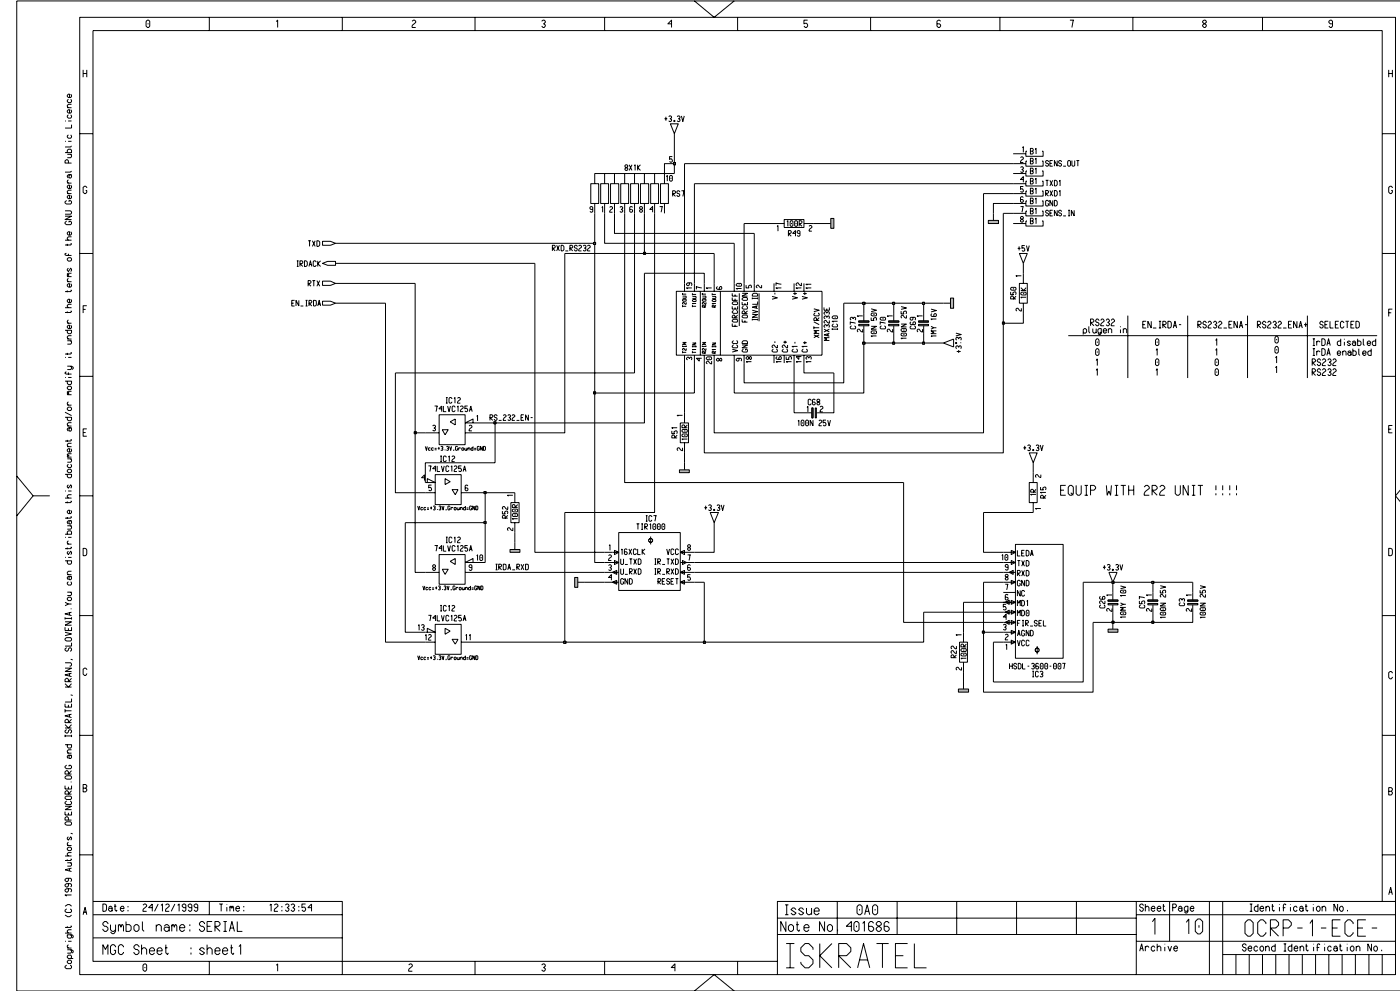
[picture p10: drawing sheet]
<svg xmlns="http://www.w3.org/2000/svg" width="420mm" height="297mm" viewBox="0 0 420 297" stroke-linecap="round" stroke-linejoin="round" font-family="sans-serif">
<path d="M127.5 129.7h4.2M131.7 124.3h7.8v9h-7.8zM132.6 128.8h1.8l-.9 1.5zM135 126.4l1.5-.8v1.8zM139.5 129.7h2.9M141.8 126.8v-1.2l-2.3 1.2h2.9M213 153.6h2.4l-1.2 3.1zM214.1 152.7l.2 .1-.1 .2-.2-.1zM308.6 144.6h2.4v6.1h-2.4zM309.8 141.7v2.9M309.8 150.7v2.9M357.7 181.6v1.9" fill="none" stroke="#000" stroke-width=".3"/>
<path d="M356.1 180.9h3.1v.4h-3.1z" fill-rule="evenodd" fill="#b3b3b3" stroke="#000" stroke-width=".3"/>
<path d="M357.7 181.3v.3" fill="none" stroke="#000" stroke-width=".3"/>
<g fill="#b3b3b3" stroke="#000" stroke-width=".3">
<path d="M356.1 179.9h3.1v.3h-3.1z" fill-rule="evenodd"/>
<path d="M356.1 179.9h3.1v.3h-3.1z" fill-rule="evenodd"/>
</g>
<path d="M259 98v1.9M357.7 177.6v2.3" fill="none" stroke="#000" stroke-width=".3"/>
<path d="M257.5 97.2h3v.4h-3z" fill-rule="evenodd" fill="#b3b3b3" stroke="#000" stroke-width=".3"/>
<path d="M259 97.6v.4" fill="none" stroke="#000" stroke-width=".3"/>
<g fill="#b3b3b3" stroke="#000" stroke-width=".3">
<path d="M257.5 96.2h3v.3h-3z" fill-rule="evenodd"/>
<path d="M257.5 96.2h3v.3h-3z" fill-rule="evenodd"/>
</g>
<path d="M259 93.8v2.5M332.5 171.6h2.5l-1.3 2.9zM333.6 170.6l.3 .1-.1 .3-.3-.1z" fill="none" stroke="#000" stroke-width=".3"/>
<path d="M332.3 188.6h2.9v.9h-2.9z" fill-rule="evenodd" fill="#b3b3b3" stroke="#000" stroke-width=".3"/>
<path d="M333.7 181.6v1.9M333.7 186.5v2.1" fill="none" stroke="#000" stroke-width=".3"/>
<path d="M332.3 180.9h2.9v.4h-2.9z" fill-rule="evenodd" fill="#b3b3b3" stroke="#000" stroke-width=".3"/>
<path d="M333.7 181.3v.3" fill="none" stroke="#000" stroke-width=".3"/>
<g fill="#b3b3b3" stroke="#000" stroke-width=".3">
<path d="M332.3 179.9h2.9v.3h-2.9z" fill-rule="evenodd"/>
<path d="M332.3 179.9h2.9v.3h-2.9z" fill-rule="evenodd"/>
</g>
<path d="M303.8 46.1h3.8M308 45.3h-.4v1.5h5.2v-1.5h-.4M277 98v1.9M333.7 177.6v2.3M287.7 192.5h2.4v6h-2.4zM288.9 189.5v3M288.9 198.5v3" fill="none" stroke="#000" stroke-width=".3"/>
<path d="M275.4 97.2h3v.4h-3z" fill-rule="evenodd" fill="#b3b3b3" stroke="#000" stroke-width=".3"/>
<path d="M277 97.6v.4" fill="none" stroke="#000" stroke-width=".3"/>
<g fill="#b3b3b3" stroke="#000" stroke-width=".3">
<path d="M275.4 96.2h3v.3h-3z" fill-rule="evenodd"/>
<path d="M275.4 96.2h3v.3h-3z" fill-rule="evenodd"/>
</g>
<path d="M268 98v1.9M277 93.8v2.5" fill="none" stroke="#000" stroke-width=".3"/>
<path d="M266.5 97.2h3v.4h-3z" fill-rule="evenodd" fill="#b3b3b3" stroke="#000" stroke-width=".3"/>
<path d="M268 97.6v.4" fill="none" stroke="#000" stroke-width=".3"/>
<g fill="#b3b3b3" stroke="#000" stroke-width=".3">
<path d="M266.5 96.2h3v.3h-3z" fill-rule="evenodd"/>
<path d="M266.5 96.2h3v.3h-3z" fill-rule="evenodd"/>
</g>
<path d="M268 93.8v2.5M245.2 123.7h1.9" fill="none" stroke="#000" stroke-width=".3"/>
<path d="M244.5 122.3h.3v3h-.3z" fill-rule="evenodd" fill="#b3b3b3" stroke="#000" stroke-width=".3"/>
<path d="M244.8 123.7h.4" fill="none" stroke="#000" stroke-width=".3"/>
<g fill="#b3b3b3" stroke="#000" stroke-width=".3">
<path d="M243.4 122.3h.4v3h-.4z" fill-rule="evenodd"/>
<path d="M243.4 122.3h.4v3h-.4z" fill-rule="evenodd"/>
</g>
<g fill="none" stroke="#000" stroke-width=".3">
<path d="M303.8 52h3.8M303.8 55.1h3.8M308 51.3h-.4v1.5h5.2v-1.5h-.4M308 54.3h-.4v1.4h5.2v-1.4h-.4M303.8 67h3.8M308 66.2h-.4v1.6h5.2v-1.6h-.4M241.1 123.7h2.3M308.6 135.7h2.4l-1.2 3zM309.7 134.8l.2-.1 .1 .3-.3 .1zM127.5 171.6h4.2M131.7 166.2h7.8v8.9h-7.8zM132.6 170.6h1.8l-.9 1.6z"/>
<path d="M135 168.3l1.5-.9v1.8zM139.5 171.6h2.9M141.8 168.6v-1.2l-2.3 1.2h2.9"/>
</g>
<path d="M287.4 206.5h3v1h-3z" fill-rule="evenodd" fill="#b3b3b3" stroke="#000" stroke-width=".3"/>
<path d="M288.9 204.4v2.1" fill="none" stroke="#000" stroke-width=".3"/>
<path d="M285 89.4h.9v3h-.9z" fill-rule="evenodd" fill="#b3b3b3" stroke="#000" stroke-width=".3"/>
<g fill="none" stroke="#000" stroke-width=".3">
<path d="M303.8 64h3.8M303.8 61h3.8M308 63.3h-.4v1.4h5.2v-1.4h-.4M308 60.2h-.4v1.6h5.2v-1.6h-.4M202.8 87.3h43.7v19.2h-43.7zM205.3 84.9v2.4M208.2 84.9v2.4M210 87.3v19.2M211.2 84.9v2.4M214.2 84.9v2.4M216 87.3v19.2M220.2 84.9v2.4"/>
<path d="M221.7 87.9v9.8M223.1 84.9v2.4M226.2 84.9v2.4M227.6 87.9v8.4M232.1 84.9v2.4M238.1 84.9v2.4M241.1 84.9v2.4M282.9 90.9h2.1M305.7 84.9h2.3v6h-2.3zM306.9 81.9v3M306.9 90.9v2.9M205.3 106.5v2.3"/>
<path d="M208.2 106.5v2.3M211.2 106.5v2.3M214.2 106.5v2.3M220.2 106.5v2.3M223.1 106.5v2.3M232.1 106.5v2.3M235.1 106.5v2.3M238.1 106.5v2.3M241.1 106.5v2.3M185.5 159.6h18.5v17.4h-18.5zM181.3 168.6h4.2l-1.2 .6v-1.2l1.2 .6h-1.2M181.3 165.6h3.6"/>
<path d="M181.3 174.5h4.2M181.3 171.6h4.2M183.7 171.6l1.2 .6v-1.2l-1.2 .6h1.2M183.7 174.5l1.2-.6v1.2zM184.3 165.6h1.2l-1.2-.6v1.2l1.2-.6M194.6 161.7l.2-.3h.6l.3 .3v.5l-.3 .4h-.6l-.3-.4zM195.1 160.8v2.4M204 165.6l1.3-.6v1.2zM204 171.6l1.3-.6v1.2zM204 174.5l1.3-.6v1.2zM204 165.6h4.2M204 168.6h4.2"/>
<path d="M204 174.5h4.2M204 171.6h4.2M204.7 168.6h1.2l-1.2-.6v1.2l1.2-.6"/>
</g>
<path d="M296.4 66.1h3v.9h-3z" fill-rule="evenodd" fill="#b3b3b3" stroke="#000" stroke-width=".3"/>
<g fill="none" stroke="#000" stroke-width=".3">
<path d="M303.8 58h3.8M303.8 49.1h3.8M308 57.3h-.4v1.5h5.2v-1.5h-.4M308 48.3h-.4v1.5h5.2v-1.5h-.4M232.1 67h3M235.1 65.8h6v2.4h-6zM241.1 67h2.9M297.9 64v2.1M305.7 76h2.3l-1.1 2.9zM282.9 102.8l3-1.2v2.4zM286.5 102.7l.3-.1 .1 .3-.3 .1zM127.5 144.6h3l-2.4-1.1v1.1"/>
<path d="M127.5 147.7h3M130.5 142.3h7.8v8.9h-7.8zM133.5 143.5l1.5 .9-1.5 .8zM135.6 146.8h1.8l-.9 1.5zM138.3 147.7h4.1"/>
</g>
<path d="M249.1 65.5h.9v2.9h-.9z" fill-rule="evenodd" fill="#b3b3b3" stroke="#000" stroke-width=".3"/>
<path d="M96.7 72.3h2.4l1.5 .6-1.5 .6h-2.4zM96.7 78.9l1.5-.6h2.4v1.2h-2.4zM247.1 67h2M96.7 90.3h2.4l1.5 .6-1.5 .6h-2.4zM96.7 84.3h2.4l1.5 .6-1.5 .6h-2.4z" fill="none" stroke="#000" stroke-width=".3"/>
<path d="M203.7 140.8h3v.9h-3z" fill-rule="evenodd" fill="#b3b3b3" stroke="#000" stroke-width=".3"/>
<path d="M205.3 138.7v2.1" fill="none" stroke="#000" stroke-width=".3"/>
<path d="M172.3 173.1h1v3h-1z" fill-rule="evenodd" fill="#b3b3b3" stroke="#000" stroke-width=".3"/>
<path d="M173.3 174.5h2.1M127.5 189.5h3l-2.4-1.2v1.2M127.5 192.5h3M130.5 187.1h7.8v9h-7.8zM133.5 188.3l1.5 .9-1.5 .9zM135.6 191.6h1.8l-.9 1.5zM138.3 192.5h4.1" fill="none" stroke="#000" stroke-width=".3"/>
<path d="M152.9 164.7h3v.9h-3z" fill-rule="evenodd" fill="#b3b3b3" stroke="#000" stroke-width=".3"/>
<g fill="none" stroke="#000" stroke-width=".3">
<path d="M201 37.1h2.4l-1.2 3zM202 36.2l.3-.1 .1 .3h-.3zM177.2 55.1h2.3v5.9h-2.3zM180.1 55.1h2.4v5.9h-2.4zM181.3 52v3.1M183.1 55.1h2.4v5.9h-2.4zM184.3 52v3.1M186.1 55.1h2.4v5.9h-2.4zM187.3 52v3.1M189.1 55.1h2.4v5.9h-2.4zM190.3 52v3.1M192.1 55.1h2.4v5.9h-2.4z"/>
<path d="M193.2 52v3.1M195.1 55.1h2.4v5.9h-2.4zM196.3 52v3.1M198.1 55.1h2.3v5.9h-2.3zM202.2 49.1h-3v6M202.2 52h-23.9v3.1M178.3 61v3M181.3 61v3M184.3 61v3M187.3 61v3M190.3 61v3M193.2 61v3"/>
<path d="M196.3 61v3M199.2 61v3M154.4 162.6v2.1M300.8 165.6h3.7M300.8 168.6h3.7M300.8 174.5h3.7M300.8 177.6h3.7M300.8 171.6h3.7M302.6 171.6l1.2-.6v1.2l-1.2-.6h1.2M303.2 165l1.3 .6-1.3 .6zM303.2 168l1.3 .6-1.3 .6zM303.2 173.9l1.3 .6-1.3 .6z"/>
<path d="M304.5 163.2h14.3v34.1h-14.3zM300.8 192.5h3.7l-1.3-.6v1.2l1.3-.6M300.8 180.5h3.7l-1.3-.6v1.2l1.3-.6M300.8 183.5h3.7l-1.3-.6v1.2l1.3-.6M300.8 186.5h3.7l-1.3-.5v1.1l1.3-.6M300.8 189.5h3.7M301.4 180.5l1.2-.6v1.2l-1.2-.6h1.2M301.4 183.5l1.2-.6v1.2l-1.2-.6h1.2M301.4 186.5l1.2-.5v1.1l-1.2-.6h1.2M303.2 188.9l1.3 .6-1.3 .6zM310.5 194.5l.3-.2h.5l.3 .3v.5l-.3 .3h-.5l-.4-.3zM311 193.7v2.4"/>
<path d="M345.7 181.6v1.9"/>
</g>
<path d="M344.2 180.9h3v.4h-3z" fill-rule="evenodd" fill="#b3b3b3" stroke="#000" stroke-width=".3"/>
<path d="M345.7 181.3v.3" fill="none" stroke="#000" stroke-width=".3"/>
<g fill="#b3b3b3" stroke="#000" stroke-width=".3">
<path d="M344.2 179.9h3v.3h-3z" fill-rule="evenodd"/>
<path d="M344.2 179.9h3v.3h-3z" fill-rule="evenodd"/>
</g>
<path d="M115.6 90.9v101.6h11.9M204 126.8h2.4v5.9h-2.4zM205.3 123.7v3.1M205.3 132.7v3M153.2 150.7h2.4v6h-2.4zM154.4 147.7v3M154.4 156.7v2.9M324.8 174.5v29.9h-26.9v-11.9M345.7 177.6v2.3M142.4 192.5h27M327.8 186.5v21h-32.9v-18M288.9 201.5v2.9" fill="none" stroke="#000" stroke-width=".3"/>
<path d="M169 192.2h.7v.6h-.7z" fill-rule="evenodd" fill="#c2c2c2" stroke="#000" stroke-width=".3"/>
<path d="M169.4 153.6v38.9h41.8M169 192.2h.7v.6h-.7z" fill="none" stroke="#000" stroke-width=".3"/>
<path d="M210.9 192.2h.6v.6h-.6z" fill-rule="evenodd" fill="#c2c2c2" stroke="#000" stroke-width=".3"/>
<path d="M121.5 156.7v32.8h6M211.2 174.5v18h65.8v-9M210.9 192.2h.6v.6h-.6zM288.9 180.5v9M297.9 192.5h2.9" fill="none" stroke="#000" stroke-width=".3"/>
<path d="M294.6 189.2h.6v.6h-.6z" fill-rule="evenodd" fill="#c2c2c2" stroke="#000" stroke-width=".3"/>
<path d="M271 144.6v41.9h29.8M294.9 174.5v15h5.9M294.6 189.2h.6v.6h-.6zM327.8 186.5h5.9" fill="none" stroke="#000" stroke-width=".3"/>
<path d="M333.4 186.2h.6v.6h-.6z" fill-rule="evenodd" fill="#c2c2c2" stroke="#000" stroke-width=".3"/>
<path d="M333.4 186.2h.6v.6h-.6zM333.7 183.5v3h12" fill="none" stroke="#000" stroke-width=".3"/>
<path d="M345.4 186.2h.6v.6h-.6z" fill-rule="evenodd" fill="#c2c2c2" stroke="#000" stroke-width=".3"/>
<path d="M175.4 174.5h5.9M208.2 174.5h3M294.9 174.5h5.9M324.8 174.5h8.9v3.1M345.7 174.5v3.1M357.7 174.5v3.1M277 183.5h23.8M288.9 180.5h11.9M345.4 186.2h.6v.6h-.6zM345.7 183.5v3h12v-3" fill="none" stroke="#000" stroke-width=".3"/>
<path d="M333.4 174.3h.6v.6h-.6z" fill-rule="evenodd" fill="#c2c2c2" stroke="#000" stroke-width=".3"/>
<path d="M333.4 174.3h.6v.6h-.6zM333.7 174.5h12" fill="none" stroke="#000" stroke-width=".3"/>
<path d="M345.4 174.3h.6v.6h-.6z" fill-rule="evenodd" fill="#c2c2c2" stroke="#000" stroke-width=".3"/>
<path d="M160.4 78.9v86.7h20.9M178.3 117.8v50.8h3M124.5 129.7v41.9h3M121.5 156.7h24v11.9h-3.1M154.4 159.6v3M214.2 156.7v8.9h-6M294.9 153.6v12h5.9M142.4 171.6h38.9M208.2 171.6h92.6M208.2 168.6h92.6M345.4 174.3h.6v.6h-.6zM345.7 174.5h12" fill="none" stroke="#000" stroke-width=".3"/>
<path d="M145.1 156.3h.6v.6h-.6z" fill-rule="evenodd" fill="#c2c2c2" stroke="#000" stroke-width=".3"/>
<path d="M196.3 64v89.6h-26.9M118.6 111.8v35.9h8.9M142.4 147.7h3.1v9M145.1 156.3h.6v.6h-.6zM294.9 153.6h14.9" fill="none" stroke="#000" stroke-width=".3"/>
<path d="M145.1 147.3h.6v.6h-.6z" fill-rule="evenodd" fill="#c2c2c2" stroke="#000" stroke-width=".3"/>
<path d="M187.3 64v80.6h83.7M300.8 96.9v38.8h-89.6v-26.9M148.4 126.8v11.9h-20.9v5.9M205.3 135.7v3M309.8 138.7v3M145.1 147.3h.6v.6h-.6zM145.5 147.7h8.9" fill="none" stroke="#000" stroke-width=".3"/>
<path d="M124.2 129.4h.6v.6h-.6z" fill-rule="evenodd" fill="#c2c2c2" stroke="#000" stroke-width=".3"/>
<path d="M294.9 58v71.7h-80.7v-20.9M169.4 76v53.7h-27M124.5 84.9v44.8h3M124.2 129.4h.6v.6h-.6zM142.4 126.8h6" fill="none" stroke="#000" stroke-width=".3"/>
<path d="M148.1 126.4h.6v.6h-.6z" fill-rule="evenodd" fill="#c2c2c2" stroke="#000" stroke-width=".3"/>
<path d="M193.2 81.9v44.9h-44.8M205.3 108.8v14.9M238.1 108.8v14.9h3M250 111.8v11.9h-2.9M148.1 126.4h.6v.6h-.6z" fill="none" stroke="#000" stroke-width=".3"/>
<path d="M178 117.5h.6v.6h-.6z" fill-rule="evenodd" fill="#c2c2c2" stroke="#000" stroke-width=".3"/>
<path d="M178.3 72.9v44.9h29.9v-9M190.3 64v47.8h-71.7M253 90.9v23.9h-29.9v-6M178 117.5h.6v.6h-.6zM241.1 108.8v3h8.9M259 102.8v15h-38.8v-9" fill="none" stroke="#000" stroke-width=".3"/>
<path d="M258.7 102.6h.7v.6h-.7z" fill-rule="evenodd" fill="#c2c2c2" stroke="#000" stroke-width=".3"/>
<path d="M259 99.9v2.9h9M258.7 102.6h.7v.6h-.7z" fill="none" stroke="#000" stroke-width=".3"/>
<path d="M267.7 102.6h.6v.6h-.6z" fill-rule="evenodd" fill="#c2c2c2" stroke="#000" stroke-width=".3"/>
<path d="M268 99.9v2.9h9M267.7 102.6h.6v.6h-.6z" fill="none" stroke="#000" stroke-width=".3"/>
<path d="M276.6 102.6h.6v.6h-.6z" fill-rule="evenodd" fill="#c2c2c2" stroke="#000" stroke-width=".3"/>
<path d="M277 99.9v2.9h5.9M276.6 102.6h.6v.6h-.6z" fill="none" stroke="#000" stroke-width=".3"/>
<path d="M300.6 96.5h.6v.6h-.6z" fill-rule="evenodd" fill="#c2c2c2" stroke="#000" stroke-width=".3"/>
<path d="M300.8 64v32.9h6.1v-3.1M100.6 90.9h15M253 90.9h6v2.9M268 90.9v2.9M277 90.9v2.9M300.6 96.5h.6v.6h-.6z" fill="none" stroke="#000" stroke-width=".3"/>
<path d="M258.7 90.6h.7v.6h-.7z" fill-rule="evenodd" fill="#c2c2c2" stroke="#000" stroke-width=".3"/>
<path d="M258.7 90.6h.7v.6h-.7zM259 90.9h9" fill="none" stroke="#000" stroke-width=".3"/>
<path d="M267.7 90.6h.6v.6h-.6z" fill-rule="evenodd" fill="#c2c2c2" stroke="#000" stroke-width=".3"/>
<path d="M267.7 90.6h.6v.6h-.6zM268 90.9h9" fill="none" stroke="#000" stroke-width=".3"/>
<path d="M276.6 90.6h.6v.6h-.6z" fill-rule="evenodd" fill="#c2c2c2" stroke="#000" stroke-width=".3"/>
<g fill="none" stroke="#000" stroke-width=".3">
<path d="M205.3 49.1v35.8M208.2 55.1v29.8M100.6 78.9h59.8M169.4 76h23.8M214.2 76v8.9M220.2 72.9v12M223.1 67v17.9M226.2 70v14.9M306.9 78.9v3M100.6 84.9h23.9M193.2 81.9h18v3M276.6 90.6h.6v.6h-.6z"/>
<path d="M277 90.9h5.9"/>
</g>
<path d="M193 75.6h.6v.6h-.6z" fill-rule="evenodd" fill="#c2c2c2" stroke="#000" stroke-width=".3"/>
<path d="M100.6 72.9h77.7M193 75.6h.6v.6h-.6zM193.2 64v12h21" fill="none" stroke="#000" stroke-width=".3"/>
<path d="M178 72.7h.6v.6h-.6z" fill-rule="evenodd" fill="#c2c2c2" stroke="#000" stroke-width=".3"/>
<path d="M202.2 49.1v2.9M208.2 55.1h95.6M294.9 58h8.9M178 72.7h.6v.6h-.6zM178.3 64v8.9M181.3 64v8.9h38.9M184.3 64v6h41.9M223.1 67h9M244 67h3.1M300.8 64h3M303.8 61h-5.9v3" fill="none" stroke="#000" stroke-width=".3"/>
<path d="M202 48.7h.6v.7h-.6z" fill-rule="evenodd" fill="#c2c2c2" stroke="#000" stroke-width=".3"/>
<g fill="none" stroke="#000" stroke-width=".3">
<path d="M23.9 5.2h394.6v286.9h-394.6zM43.8 6.4l.4-.4h.4l.3 .4v1.4l-.3 .4h-.4l-.4-.4zM44.4 7v.3M62.8 5.2v4M82.8 6.5l.5-.5v2.2M102.6 5.2v4M123.6 6.4l.4-.4h.3l.4 .4v.3l-1.1 1.1v.4h1.1M142.4 5.2v4M162.4 6.4l.4-.4h.4l.3 .4v.3l-.5 .4 .5 .4v.3l-.3 .4h-.4l-.4-.4M181.3 5.2v4M201.4 7.1h-1.1l1.1-1.1v2.2M208.2 .3l6 4.9 6-4.9"/>
<path d="M221.2 5.2v4M242.2 6h-1.1v1.1l.7-.1 .4 .5-.4 .7h-.3l-.4-.4M261.1 5.2v4M282.1 6.4l-.4-.4-.7 .4v1.4l.4 .4h.3l.4-.7-.4-.4h-.7M299.8 5.2v4M320.8 6h1.1l-.5 2.2M339.7 5.2v4M360.6 6.4v.3l1.1 .8-.3 .7h-.4l-.4-.4v-.3l1.1-.8v-.3l-.3-.4zM378.6 5.2v4M399.6 7.1h-.7l-.4-.4v-.3l.4-.4h.3l.4 .4v1.4l-.4 .4h-.3l-.4-.4M419.9 .3h-414.9v296.7h414.9M19.5 36.3h.3"/>
<path d="M20.2 32.3h1.2M20.4 36.3h1M20.5 34.4l-.3 .3v.4l.3 .3h.7l.2-.3-.2-.7M20.5 29.7l-.3 .4v.3l.3 .4h.7l.2-.4-.2-.7M21.2 32.9l.2 .3-.2 .7h-.7l-.3-.3v-.4l.3-.3h.4v1M21.2 28.2l.2 .4-.2 .6h-.7l-.3-.3v-.3l.3-.4h.4v1M21.4 31.3h-.9l-.3 .3v.3l.3 .4M21.4 37.4v1h-1.9M24.9 22h1.1M24.9 20.9v2.2M26 20.9v2.2M199.2 35.6h.9"/>
<path d="M199.7 35v1.2M200.5 35l.3-.3 .6 .3v.3l-.5 .3 .5 .2v.4l-.3 .2-.6-.2M202.3 36.1v.3M203.1 35l.2-.3 .6 .3v.3l-.4 .3 .4 .2v.4l-.2 .2-.6-.2M204.3 34.7l.5 1.7 .4-1.7M416.4 20.9v2.2M416.4 22h1.1M417.5 20.9v2.2M19.5 45.7h1.9v-.6l-.2-.4h-.7l-.3 .4v.6M19.5 42.4h.3M20.2 58h1.2M20.2 54.9h1.2"/>
<path d="M20.2 46.3h1.2M20.4 42.4h1M20.5 53.9l-.3 .3v.4l.3 .3M20.5 48.9v-.7l-.3-.3-.7 .3v.7h1.9M20.5 40.4l-.3 .4v.3l.3 .3h.7l.2-.3-.2-.7M20.9 52.4l-.2 .3 .2 .7h.3l.2-.4-.2-.6M21.2 58.5l.2 .4-.2 .6h-.7l-.3-.3v-.3l.3-.4h.4v1M21.2 55.5l.2 .3-.2 .7h-.7l-.3-.3v-.4l.3-.3h.4v1M21.2 46.3l.2 .3-.2 .7h-1M21.4 57h-.9l-.3 .3v.4l.3 .3M21.4 52.4h-.9l-.3 .3v.3l.3 .4M21.4 43.7l-.2 .4h-1.7"/>
<path d="M21.4 51.3l-.2 .3h-1.7M23.9 40.1h4M26 56.3l-.3-.5-.8 .4v1.4l.4 .4h.4l.3-.4v-.5h-.3M187.6 49.4l-.2 .6 .8 .5-.2 .6-.6-.3v-.3l.8-.5v-.4zM188.7 49.4l.8 1.7M189.5 49.4l-.8 1.7M190.2 49.7l.2-.3v1.7M191.2 49.4v1.7M192.1 49.4l-.9 .8 .9 .9M199.8 52.9l.3-.3v1.7M200.8 52.9l.2-.3 .6 .3v1.1l-.2 .3-.6-.3zM201.2 53.3v.3"/>
<path d="M201.6 46.9h-.8v.9l.2-.2a.61 .61 0 0 1 .6 .8l-.2 .2-.6-.2M201.7 58.9v-1.7h.6l.3 .2-.3 .6h-.6l.9 .9M202 48.7h.6v.7h-.6zM202.2 40.1v9M203.8 57.6l-.2-.4-.6 .2v.4l.6 .2 .2 .6-.6 .3-.2-.5M204.3 57.2h.9l-.4 1.7M205.3 49.1h98.5M306 50.2l.3-.2 .6 .2v.4l-.5 .2 .5 .3v.3l-.3 .3-.6-.3M306 47.3l.3-.3 .6 .3v.3l-.7 .5-.2 .6h.9M306.6 44.3l.3-.3v1.7M306.9 59.2l-.3-.2-.6 .2v1.2l.6 .2 .3-.5-.3-.3h-.6M306.9 55.9h-.9v.9l.3-.2a.61 .61 0 0 1 .6 .7l-.3 .3-.6-.3"/>
<path d="M306.9 53.8h-.9l.9-.9v1.7M309 51.3h.6l.2-.3-.2-.6h-.6v1.7h.6l.2-.3-.2-.5M309 44.5h.6l.2 .2-.2 .6 .2 .6-.2 .3h-.6zM309 57.3h.6l.2-.3-.2-.6h-.6v1.7h.6l.2-.2-.2-.6M309 48.3h.6l.2-.3-.2-.6h-.6v1.7h.6l.2-.2-.2-.6M309 53.5h.6l.2 .2-.2 .6 .2 .6-.2 .2h-.6zM309 45.3h.6M309 54.3h.6M310.4 50.7l.3-.3v1.7M310.4 44.8l.3-.3v1.7M310.4 56.8l.3-.4v1.7M310.4 47.8l.3-.4v1.7"/>
<path d="M310.4 59.7l.3-.3v1.7M310.4 53.8l.3-.3v1.6M313.5 58.8v-1.7h.6l.3 .2-.3 .6h-.6l.9 .9M313.5 54h.9M314 54v1.7M314.4 48.5l-.3-.4-.6 .3v.3l.9 .5-.3 .6h-.3l-.3-.4M314.8 54l.9 1.7M314.8 57.1l.9 1.7M314.8 49h.6M315.7 48.1h-.9v1.7h.9M315.7 54l-.9 1.7M315.7 57.1l-.9 1.7"/>
<path d="M316.2 54h.4l.4 .5v.8l-.4 .4h-.4zM316.2 57.1h.4l.4 .4v.9l-.4 .4h-.4zM317 48.1v1.7l-.8-1.7v1.7M317.6 54.4l.3-.4v1.7M317.6 57.4l.3-.3v1.7M318.3 48.5l-.3-.4-.6 .3v.3l.9 .5-.3 .6h-.3l-.3-.4M318.8 49.8h.8M320.2 48.4l.2-.3 .6 .3v1.2l-.3 .2-.5-.2zM321.4 48.1v1.5l.3 .2 .6-.2v-1.5M322.8 48.1h.8M323.2 48.1v1.7M414.5 40.1h4"/>
<path d="M417.5 56.3l-.3-.5-.8 .4v1.4l.4 .4h.4l.3-.4v-.5h-.3M19.5 64.8h1.9l-1.9 1h1.9M19.5 63.2h1.7l.2 .3-.2 .7h-1.7M19.5 72h1.9M19.9 75.9l-.4 .2v.3l1.9 .2M20 66.3l-.5 .4v.3l.4 .3h1.3l.2-.6-.2-.4h-.5v.4M20 60.1l-.5 .4v.3l.4 .4h1.3l.2-.7-.2-.4h-.5v.4M20.2 77.6l.3-.4h.7l.2 .7-.2 .4h-.7l-.3-.4zM20.2 73.1v.5M20.5 76.1v.6M21.2 72.9l.2 .2-.2 .3h-1.7M21.2 69.5l.2 .3-.2 .7h-.7l-.3-.4v-.3l.3-.3h.4v1"/>
<path d="M21.4 71h-.9l-.3 .3v.4l.3 .3M23.9 76h4M89 78.2h.5M89 79.9h.5M89.3 78.2v1.7M89.9 79.9v-1.7h.6l.3 .2-.3 .6h-.6l.9 .9M91.3 78.2h.4l.4 .4v.8l-.4 .5h-.4zM92.4 72.2h.8M92.7 79.9l.4-1.7 .4 1.7M92.8 79.3h.5M92.8 72.2v1.7M93.7 72.2l.8 1.7"/>
<path d="M94.5 72.2l-.8 1.7M94.8 78.6l-.3-.4-.6 .2v1.2l.6 .3 .3-.5M95 72.2h.4l.5 .4v.8l-.5 .5h-.4zM95.3 78.2v1.7M96.1 78.2l-.8 .8 .8 .9M165.6 75.2v-1.7h.6l.3 .3-.3 .6h-.6l.9 .8M166.9 73.5l.9 1.7M167.8 73.5l-.9 1.7M168.3 73.5h.4l.4 .4v.9l-.4 .4h-.4zM169.5 75.2h.9M170.9 75.2v-1.7h.6l.2 .3-.2 .6h-.6l.8 .8M173.1 73.9l-.3-.4-.6 .3v.3l.6 .3 .3 .6-.6 .2-.3-.4"/>
<path d="M173.5 73.8l.3-.3 .6 .3v.3l-.9 .9v.2h.9M174.9 73.8l.2-.3 .6 .3v.3l-.4 .3 .4 .2v.4l-.2 .2-.6-.2M176.1 73.8l.3-.3 .6 .3v.3l-.9 .9v.2h.9M177.7 62.8h-.5l-.3-.3 .3-.6 .5 .3v1.2l-.2 .2-.6-.2M180.5 62.3l.2-.4v1.7M182.8 62.2l.3-.3 .6 .3v.3l-.7 .5-.2 .6h.9M185.9 62.2l.2-.3 .6 .3v.3l-.4 .3 .4 .2v.4l-.2 .2-.6-.2M189.7 62.2l-.3-.3-.6 .3v1.2l.6 .2 .3-.6-.3-.2h-.6M191.8 62.2l.3-.3 .5 .3v.3l-.8 .5 .3 .6h.3l.2-.6-.8-.5zM195.7 62.8h-.9l.9-.9v1.7M197.8 61.9h.9l-.5 1.7M233 67.9l.3-.3v1.7"/>
<path d="M236 66.5l.2-.3v1.6M236.4 70.8v-1.7h.6l.3 .3-.3 .6h-.6l.9 .8M236.9 66.4l.3-.2 .6 .2v1.2l-.3 .2-.6-.2zM237.3 66.8v.4M238.3 66.4l.2-.2 .6 .2v1.2l-.2 .2-.6-.2zM238.5 70h-.8l.8-.9v1.7M238.7 66.8v.4M239.6 67.8v-1.6h.6l.3 .2-.3 .6h-.6l.9 .8M239.9 70h-.6l-.3-.3 .3-.6 .6 .3v1.2l-.3 .2-.6-.2M242.6 67.8l.3-.2 .5 .2v.4l-.8 .8v.3h.8M305.2 74.5h.8M305.6 73.9v1.1"/>
<path d="M306 61.9h.9l-.5 1.7M306.3 64.9l-.3 .6 .9 .5-.3 .6-.6-.3v-.3l.9-.5-.3-.6zM307.3 73.6h-.9v.9l.3-.2a.61 .61 0 0 1 .6 .7l-.3 .3-.6-.3M307.8 73.6l.4 1.7 .4-1.7M309 66.2h.6l.2-.2-.2-.6h-.6v1.7h.6l.2-.3-.2-.6M309 60.2h.6l.2-.6-.2-.2h-.6v1.7h.6l.2-.3-.2-.6M309 63.3h.6l.2-.6-.2-.3h-.6v1.7h.6l.2-.2-.2-.6M310.4 65.7l.3-.3v1.7M310.4 62.8l.3-.4v1.7M314.4 60.5l-.3-.4-.6 .2v1.2l.3 .3 .6-.3v-.4h-.3M314.4 63.4l-.3-.4-.6 .3v.3l.6 .3 .3 .6-.6 .2-.3-.4M314.8 63.9h.6"/>
<path d="M315.7 60.1v1.7l-.9-1.7v1.7M315.7 63h-.9v1.7h.9M316.2 60.1h.4l.4 .4v.8l-.4 .5h-.4zM317 63v1.7l-.8-1.7v1.7M318.3 63.4l-.3-.4-.6 .3v.3l.6 .3 .3 .6-.6 .2-.3-.4M318.8 64.7h.8M320.3 63h.5M320.3 64.7h.5M320.6 63v1.7M322.1 63v1.7l-.8-1.7v1.7M414.5 76h4M19.5 99h1.9v.7l-.2 .3h-.7l-.3-.3v-.7"/>
<path d="M19.5 92.2h1.9M20.2 87.1v.5M20.2 93.3v.5M20.2 96.9h1.2M20.2 84.4h1.2M20.2 82.9h1.2M20.5 95.9l-.3 .3v.3l.3 .4M20.5 83.4l-.3 .4v.3l.3 .3M20.5 80.4l-.3 .3v.4l.3 .3 .7-1 .2 .3-.2 .7M21.2 97.5l.2 .3-.2 .7h-.7l-.3-.3v-.4l.3-.3h.4v1M21.2 93.2l.2 .1-.2 .4h-1.7M21.2 89.7l.2 .3-.2 .7h-.7l-.3-.3v-.4l.3-.3h.4v1"/>
<path d="M21.2 86.9l.2 .2-.2 .3h-1.7M21.2 85l.2 .4-.2 .6h-.7l-.3-.3v-.3l.3-.4h.4v1M21.4 91.2h-.9l-.3 .4v.3l.3 .3M21.4 81.9l-1.2 .2 .5 .3-.5 .2 .3 .3M24.9 92.7h.8M26 91.6h-1.1v2.2M87.5 90.9h.6M88.3 90h-.8v1.7h.8M89.6 90v1.7l-.8-1.7v1.7M90.1 91.7h.9M91.6 90h.6M91.6 91.7h.6"/>
<path d="M91.9 90v1.7M92.4 85.8v-1.7h.6l.2 .3-.2 .5h-.6l.8 .9M92.7 91.7v-1.7h.5l.3 .3-.3 .6h-.5l.8 .8M93.7 84.1h.8M94 90l.8 .1 .1 1.2-.5 .4h-.4zM94.1 84.1v1.7M95 84.1l.9 1.7M95.3 91.7l.4-1.7 .4 1.7M95.4 91.1h.6M95.9 84.1l-.9 1.7M204.7 89.9l1-.2 .1 .4-.9 .2zM204.7 88.8h1l.1 .1-.1 .5h-1"/>
<path d="M204.7 87.8v.6M204.7 91.5v.6M204.7 91.8h1.1M204.7 88.2h1.1M205.8 90.6v.6l-.4-.1-.3-.5-.4 .2 .2 .4M206.7 84.8v.6l-.3 .2-.5-.2 .3-.6h1.1l.2 .3-.2 .5M207.5 86.3h-1.6l.4 .3M207.6 89.9l1-.1 .1 .4-.8 .2zM207.6 88.8h1l.1 .2-.1 .4h-1M207.6 91.8h1.1M207.6 87.9v.6M207.6 91.5v.6"/>
<path d="M207.6 88.3h1.1M208.7 91h-1.1l.3 .1M210.4 86.3l-1.6-.4v.8M210.6 89.9l1-.2 .1 .4-.9 .2zM210.6 88.8h1l.1 .1-.1 .5h-1M210.6 88.2h1.1M210.6 87.8v.6M211.7 91.5l-.5 .6-.2-.6-.4 .1v.5h1.1M211.7 90.6v.6l-.3-.1-.4-.5-.4 .2 .2 .4M213.4 86.3h-1.6l.4 .3M213.6 89.9l1-.1 .1 .4-.9 .2zM213.6 88.8h1l.1 .2-.1 .4h-1"/>
<path d="M213.6 87.9v.6M213.6 88.3h1.1M214.7 91.5l-.5 .6-.2-.6-.4 .1v.5h1.1M214.7 91h-1.1l.2 .1M215.2 85.9l-.4 .3 .4 .5h1.1l.1-.2-.1-.6-.6 .3v.5M219.6 97v.8h1.6M219.6 96l.3-.3h1.1l.2 .6-.2 .2h-1.1zM219.6 91.8v.9h1.6v-.9M219.6 90.8l.3-.3h1.1l.2 .5-.2 .3h-1.1zM219.6 87.9v.9h1.6M219.6 89.2v.8h1.6M220 93.1l-.4 .6 .3 .2h1.1l.2-.5-.4-.3"/>
<path d="M220.4 88.3v.5M220.4 89.5v.5M220.4 92.1v.6M220.4 97.3v.5M221.1 84.9h1.1l.2 .6-.2 .3h-1.1l-.3-.3zM221.2 94.4l-.8 .9-.2-.9-.6 .4v.5h1.6M221.5 85.4h.3M222.4 86.5h-1.6l.4 .2M222.5 94.8l.4-.4h1.1l.1 .6-.1 .3h-1.1zM222.5 90.5v.9h1.6v-.9M222.5 89.5l.4-.3h1.1l.1 .6-.1 .2h-1.1zM222.5 87.9h1.6l-1.6 .9h1.6"/>
<path d="M222.5 95.7v.8h1.6M223 91.8l-.5 .6 .4 .3h1.1l.1-.6-.3-.3M223.4 90.9v.5M223.4 96v.5M223.7 85.5v.8h.9l-.1-.5 .4-.3h.3l.1 .3-.1 .5M224.1 93.2l-.7 .8-.3-.8-.6 .3v.5h1.6M225.6 93l1.6 .4-1.6 .4M225.6 94.3h1.6l-1.6 .8h1.6M225.6 89.2v.5M225.6 95.5v.5M225.6 95.8h1.6M225.6 89.4h1.6"/>
<path d="M225.7 88.1l1.2-.2 .2 .2 .1 .7h-1.6zM226.8 91.8v.5M227.2 89.2v.5M227.2 90.4v.8h-1.6M227.2 95.5v.5M227.2 91.6l-1.6 .5 1.6 .4M228.4 85.5v.8l-.6-.3-.4-.5-.6 .3 .3 .5M231.5 88.8l1.6 .5-1.6 .4M232.4 87.7v.6M234.3 86.3h-1.6l.4 .3M234.3 85.2l-1.6-.4v.8M237.5 88.8l1.6 .5-1.6 .4"/>
<path d="M237.9 88h1.1M238.4 87.6v.8M240.3 86.3h-1.6l.4 .3M240.3 84.8v.8l-1.3-.8-.3 .3 .3 .5M240.5 88.8l1.6 .5-1.6 .4M240.8 88h1.1M241.3 87.6v.8M243.3 86.3h-1.6l.4 .3M243.3 85.2h-1.6l.4 .3M244 92.6l1.6 .4-1.6 .4M244 97.8v.9M244 98.2h1.6"/>
<path d="M244 96.5l1.6 .8M244.5 93.8l-.5 .6 .4 .3h1.1l.1-.5-.3-.4M245.6 95.2l-.7 .8-.3-.8-.6 .3v.5h1.6M245.6 99.1h-1.6l.9 .4-.9 .4h1.6M247.1 92.1v.9h1.6v-.9M247.1 98.7l1.6 .8M247.4 98.2l-.3-.3 .3-.6h.3l.2 .4 .6-.4 .2 .3-.2 .6M247.4 95.5l-.3-.2 .3-.6h.3l.2 .4 .6-.4 .2 .3-.2 .5M247.4 94.3l-.3-.3 .3-.6h.3l.2 .4 .6-.4 .2 .4-.2 .5M247.9 92.5v.5M248.7 96v.9l-.6-.3-.4-.6-.6 .4 .3 .5M248.7 99.9l-1.6 .5 1.6 .4"/>
<path d="M248.7 98.7l-1.6 .8M249.5 95l.4-.3h1.1l.1 .6-.1 .2h-1.1zM249.5 98.7h1.6M249.5 98.4v.5M250 97.1l-.5 .6 .4 .3h1.1l.1-.5-.3-.4M250.3 95.1h.3M251.1 96.3h-1.6l.5 .2M251.1 98.4v.5M255.2 96l-.2-.3 .2-.6h.4l.2 .4 .3-.4h.3l.2 .3-.2 .6M255.4 97.7l-.4 .3 .2 .6h1.2l.2-.6-.4-.3M256.6 96.9l-1.6-.4v.8M258.7 94.7h-1.6l.3 .2"/>
<path d="M258.7 98.7v.8l-.5-.2-.5-.6-.6 .2 .2 .6M261.2 95.2v.8h.9l-.2-.2a.61 .61 0 0 1 .8-.6l.1 .2-.1 .6M261.2 94.1l.3-.3h1.2l.1 .6-.1 .3h-1.2zM261.2 97.8h1.6l-1.6 .9h1.6M261.2 92.6l1.6 .4-1.6 .4M261.5 99.2h1.2l.1 .6-.1 .2h-1.2l-.3-.2zM261.9 99.6h.3M261.9 94.3h.3M264.2 95.1h1.2l.1 .6-.1 .3h-1.2l-.3-.3zM264.4 97.7l-.5 .3 .3 .6h1.2l.1-.6-.3-.3M264.6 95.5h.4M265.5 96.9l-1.6-.4v.8"/>
<path d="M267.7 98.7v.8l-.5-.2-.6-.6-.5 .2 .2 .6M267.7 94.7h-1.6l.3 .2M270.2 98.7l.3-.2h1.1l.2 .6-.2 .2h-1.1zM270.2 93.2v.9h.8l-.1-.3a.61 .61 0 0 1 .7-.6l.2 .3-.2 .6M270.2 91.9l1.6 .4-1.6 .4M270.2 97.1h1.6l-1.6 .9h1.6M270.5 99.9h1.1l.2 .5-.2 .3h-1.1l-.3-.3zM270.9 98.9h.3M271.8 94.5v.9l-.5-.2-.5-.7-.6 .3 .3 .6M273.2 96.5l-.3 .2 .3 .6h1.1l.2-.2-.2-.6-.5 .2v.6M273.3 97.7l-.4 .3 .3 .6h1.1l.2-.6-.3-.3M273.8 95.1v.6l-.3 .3-.6-.3 .3-.6h1.1l.2 .3-.2 .6"/>
<path d="M276.6 94.7h-1.6l.4 .2M276.6 98.7v.8l-.5-.2-.5-.6-.6 .2 .3 .6M279.2 92.7l1.6 .4-1.6 .4M279.2 97.8l.8 .4M279.4 94l-.2 .3 .2 .6h1.2l.2-.3-.2-.6-.6 .3v.6M280.8 99.2h-1.6l.8 .4-.8 .4h1.6M280.8 98.2h-.8l-.8 .5M280.8 95.6h-1.6l.3 .3M286.6 99.9l1.6 .4-1.6 .4M303.1 87.5v.8h.8l-.2-.2a.61 .61 0 0 1 .8-.6l.2 .2-.2 .6M303.3 86.1h1.2l.2 .6-.2 .3h-1.2l-.2-.3zM303.7 86.6h.4"/>
<path d="M304.7 88.8l-.8 .8v-.6l-.3-.2-.5 .2v.6h1.6M306.1 87.1h1.6M306.1 86.2l.8 .9 .8-.9M306.3 82.7h-1.6l.3 .2M306.3 92.4v.8l-.5-.1-.5-.7-.6 .3 .2 .5M306.4 87.6h1.1l.2 .6-.2 .2h-1.1l-.3-.2zM306.8 88h.3M307.7 89.1h-1.6l.3 .3M324.8 99.5l.3 .4h.4l.3-.4v-.7l-.3-.3h-.4l-.3 .3v1.5M326.5 97.8v1.7l.3 .4M327 97.6v-2h.7l.3 .4-.3 .6h-.7l1 1M327.7 98.5v1l.3 .4h.4l.3-.4"/>
<path d="M328.7 98.5v1.4M329.6 96.1l-.4-.5h-.3l-.4 .4 .4 .6h.3l.4 .4v.3l-.4 .3h-.3l-.4-.5M330.1 96l.3-.4h.3l.4 .4v.3l-1 1v.3h1M330.2 99.5l-.3 .4h-.3l-.4-.4v-.7l.4-.3h.6v1.4l-.3 .4h-.3l-.4-.4M330.8 99.2h1v-.4l-.3-.3h-.3l-.4 .3v.7l.4 .4h.3l.3-.4M331.7 96l.3-.4h.3l.4 .4v.3l-.5 .3 .5 .4v.3l-.4 .3h-.3l-.3-.3M332.3 98.8l.4-.3h.3l.4 .3v1.1M332.3 98.5v1.4M333.2 96l.3-.4h.4l.3 .4v.3l-1 1v.3h1M336 97.8v.3M336 98.7v1.2M336.8 98.8l.4-.3h.3l.3 .3v1.1"/>
<path d="M336.8 98.5v1.4M338.2 94.6v18.7M342.7 97.3h.7M343.7 96.3h-1v2h1M345.2 96.3v2l-1-2v2M345.7 98.3h1M347.5 96.3h.7M347.5 98.3h.7M347.8 96.3v2M348.7 98.3v-2h.7l.3 .4-.3 .6h-.7l1 1M350.2 96.3l.9 .2 .1 .3v1l-.5 .5h-.5zM351.8 98.3l.5-2 .5 2"/>
<path d="M352 97.6h.7M353.5 97.3h.7M356.1 94.6v18.7M359.2 98.3v-2h.7l.3 .4-.3 .6h-.7l1 1M361.7 96.8l-.3-.5h-.4l-.3 .7 1 .6v.4l-.3 .3h-.4l-.3-.5M362.2 96.7l.4-.4h.3l.3 .4v.3l-1 1v.3h1M363.8 96.7l.4-.4h.3l.4 .4v.3l-.6 .3 .6 .3v.4l-.4 .3h-.3l-.4-.3M365.4 96.7l.3-.4h.3l.4 .4v.3l-.9 .6-.1 .7h1M366.9 98.3h1M368.5 97.3h.7M369.5 96.3h-1v2h1M371 96.3v2l-1-2v2"/>
<path d="M371.6 98.3l.5-2 .5 2M371.8 97.6h.7M373.3 97.3h.7M374.1 94.6v18.7M377 98.3v-2h.7l.4 .4-.4 .6h-.7l1.1 1M379.6 96.8l-.3-.5h-.4l-.3 .7 1 .6v.4l-.3 .3h-.4l-.3-.5M380.1 96.7l.3-.4h.4l.3 .4v.3l-.8 .6-.2 .7h1M381.7 96.7l.3-.4h.4l.3 .4v.3l-.5 .3 .5 .3v.4l-.3 .3h-.4l-.3-.3M383.2 96.7l.4-.4h.3l.3 .4v.3l-.8 .6-.2 .7h1M384.8 98.3h1M386.4 97.3h.6M387.4 96.3h-1v2h1"/>
<path d="M388.9 96.3v2l-1-2v2M389.5 98.3l.5-2 .5 2M389.7 97.6h.6M391 97.3h1M391.5 96.7v1.3M392 94.6v18.7M396.8 96.8l-.4-.5h-.3l-.3 .7 1 .6v.4l-.4 .3h-.3l-.3-.5M397.3 97.3h.7M398.3 96.3h-1v2h1M398.8 96.3v2h1M400.4 97.3h.7M401.4 96.3h-1v2h1"/>
<path d="M403 96.8l-.4-.5h-.3l-.4 .4v1.3l.4 .3h.3l.4-.5M403.5 96.3h1M404 96.3v2M405.1 97.3h.7M406.1 96.3h-1v2h1M406.6 96.3l.8 .2 .2 .3v1l-.5 .5h-.5zM416.4 93.8h.8M417.5 92.7h-1.1v2.2M19.5 114.2h1.9v.7l-.2 .4h-.7l-.3-.4v-.7M19.5 113.1h.3M19.5 107.1h.3M19.9 111.4l-.4 .2v.4l1.9 .1"/>
<path d="M20.2 116.1l.3-.3h.7l.2 .6-.2 .4h-.7l-.3-.4zM20.2 109.8h1.2l.6 .3v.3l-.4 .4M20.2 105.8v.5M20.2 118.3h1.2M20.2 102.1h1.2M20.2 101.6h1.2M20.4 113.1h1M20.4 107.1h1M20.5 111.6v.7M21.2 109.8l.2 .3-.2 .7h-1M21.2 105.6l.2 .2-.2 .3h-1.7M21.2 102.1l.2 .4-.2 .7h-1"/>
<path d="M21.4 117.3l-1.2 .2 .5 .3-.5 .2 .3 .3M21.4 100.6h-.9l-.3 .4v.3l.3 .3M23.9 112.8h4M133.7 119.2h.5M134 119.2v1.6M135.5 119.6l-.3-.4-.6 .2v1.2l.6 .2 .3-.4M136.2 119.5l.2-.3v1.6M137.2 119.4l.2-.2 .6 .2v.3l-.8 .9v.2h.8M204.7 103.6v.4M204.7 105.3v.6M204.7 103.8h1.1M204.7 102.6h1.1l-1.1 .6h1.1"/>
<path d="M204.7 105.6h1.1M205.8 104.4v.6l-.4-.1-.3-.5-.4 .2 .2 .4M205.8 103.6v.4M206.2 107.9l-.3-.3 .3-.6h.2l.3 .5 .6-.5 .2 .4-.2 .5M207.6 103.9h1.1M207.6 102.8h1.1l-1.1 .6h1.1M207.6 105.6h1.1M207.6 103.7v.4M207.6 105.3v.6M208.7 104.8h-1.1l.3 .1M208.7 103.7v.4M209.7 107.4v.8l-.9-.8h1.6"/>
<path d="M210.6 103.6v.4M210.6 103.8h1.1M210.6 102.6h1.1l-1.1 .6h1.1M211.7 105.3l-.5 .6-.2-.6-.4 .1v.5h1.1M211.7 104.4v.6l-.3-.1-.4-.5-.4 .2 .2 .4M211.7 103.6v.4M211.8 107.3l.3-.3h1.1l.2 .6-.2 .2h-1.1zM212.5 107.4h.3M213.4 108.2v.9l-.6-.3-.4-.6-.6 .4 .3 .5M213.6 103.7v.4M213.6 103.9h1.1M213.6 102.8h1.1l-1.1 .6h1.1"/>
<path d="M214.7 105.3l-.5 .6-.2-.6-.4 .1v.5h1.1M214.7 104.8h-1.1l.2 .1M214.7 103.7v.4M214.8 107.7l.6-.3 .6 .8 .4-.2-.1-.6h-.3l-.6 .8-.6-.2zM219.6 104.7l1.6 .4-1.6 .4M220 103.4l-.4 .6 .3 .3h1.1l.2-.6-.4-.3M220 102.1l-.4 .6 .3 .3h1.1l.2-.5-.4-.4M221.6 107.4v.6l-.3 .2-.5-.2 .3-.6h1.1l.2 .3-.2 .5M222.5 103.4h1.6l-1.6 .9h1.6M222.7 102.3l1.1-.2 .3 .2v.7h-1.6zM223 104.7l-.5 .3 .4 .5h1.1l.1-.2-.1-.6h-.5v.3M223.7 107.2l.6-.3 .6 .8 .4-.2-.1-.6h-.3l-.6 .8-.6-.2z"/>
<path d="M225.3 108.4h-1.6l.4 .3M231.9 104.7l-.4 .6 .3 .2h1.1l.2-.5-.3-.3M232.4 102.3v.5M233 106.9l-.3 .3 .3 .5h1.1l.2-.2-.2-.6-.6 .3v.5M233.1 103.4v.9l-.6-.3-.4-.6-.6 .3 .3 .6M234.3 108.4h-1.6l.4 .3M234.9 102.6h1.1M235 104.7l-.4 .6 .3 .2h1.1l.2-.5-.4-.3M235.4 102.1v.9M235.7 106.9v.8h.9l-.1-.5 .4-.3h.3l.1 .3-.1 .5M236.2 103.4v.9l-.6-.3-.5-.6-.5 .3 .3 .6M237.3 108.4h-1.6l.5 .3"/>
<path d="M237.9 104.7l-.4 .6 .4 .2h1.1l.1-.5-.3-.3M238.4 102.5v.5M239.1 103.8h-1.6l.4 .3M239.6 106.9v.8l-.9-.8h1.6M240.3 108.4h-1.6l.4 .3M240.8 102.7h1.1M240.9 104.7l-.4 .6 .3 .2h1.1l.2-.5-.3-.3M241.3 102.3v.9M242 107.7l-.3-.2 .3-.6h.3l.2 .4 .6-.4 .2 .3-.2 .5M242.1 103.8h-1.6l.4 .3M243.3 108.4h-1.6l.4 .3M244 100.4l1.6 .8"/>
<path d="M244.5 119.9l-.3-.2-.6 .2v1.2l.6 .3 .3-.6-.3-.3h-.6M245.2 119.7l-.2 .6 .8 .5-.2 .6-.6-.3v-.3l.8-.5-.2-.6zM245.6 100.4l-1.6 .8M248.3 100.1v.5M248.7 101.2h-1.6l.8 .4-.8 .5h1.6M262.8 100.7h-1.6l.4 .3M270.9 100.3h.3M271.8 101.4h-1.6l.3 .2M280.8 100.7h-1.6l.3 .3M286.9 104.5l-.3-.2 .3-.6h.3l.3 .4 .2-.4h.4l.1 .2-.1 .6M286.9 102l-.3-.3 .3-.6h.3l.3 .4 .2-.4h.4l.1 .3-.1 .6M286.9 105.4h1.2"/>
<path d="M287.5 104.9v.9M288 102.7h.2M320.3 100.6h92.6M328.7 108.1l.3-.5v2M328.7 111l.3-.5v2.1M328.9 101.5h.3l.4 .5v1.2l-.4 .4h-.3l-.4-.4v-1.2zM328.9 104.5h.3l.4 .4v1.3l-.4 .3h-.3l-.4-.3v-1.3zM329 102.4v.3M329 105.4v.3M346.7 105l.3-.5v2M346.7 111l.3-.5v2.1M346.8 101.5h.4l.3 .5v1.2l-.3 .4h-.4l-.3-.4v-1.2z"/>
<path d="M346.8 107.6h.4l.3 .4v1.2l-.3 .4h-.4l-.3-.4v-1.2zM347 102.4v.3M347 108.4v.3M364.5 102.1l.4-.6v2.1M364.5 105l.4-.5v2M364.7 107.6h.3l.4 .4v1.2l-.4 .4h-.3l-.4-.4v-1.2zM364.7 110.5h.3l.4 .4v1.3l-.4 .4h-.3l-.4-.4v-1.3zM364.9 108.4v.3M364.9 111.4v.3M382.5 107.3l.3-.5v2M382.5 110.3l.3-.5v2M382.6 100.8h.4l.3 .4v1.3l-.3 .3h-.4l-.3-.3v-1.3z"/>
<path d="M382.6 103.8h.4l.3 .5v1.2l-.3 .4h-.4l-.3-.4v-1.2zM382.8 101.6v.4M382.8 104.7v.3M393.5 109.6v-2h.7l.3 .4-.3 .6h-.7l1 1M393.5 112.6v-2.1h.7l.3 .4-.3 .6h-.7l1 1.1M393.6 101.5h.7M393.6 103.6h.7M393.6 104.5h.7M393.6 106.5h.7M394 101.5v2.1M394 104.5v2M394.8 102.6l.4-.4h.3l.3 .4"/>
<path d="M394.8 105.5l.4-.3h.3l.3 .3M394.8 102.2v1.4M394.8 105.2v1.3M396 108.1l-.3-.5h-.4l-.3 .6 1 .7v.3l-.3 .4h-.4l-.3-.5M396 111l-.3-.5h-.4l-.3 .4 .3 .6h.4l.3 .4v.3l-.3 .4h-.4l-.3-.6M396.4 101.5l.8 .2 .2 .4v1l-.5 .5h-.5zM396.4 104.5l.8 .2 .2 .3v1l-.5 .5h-.5zM396.5 108l.4-.4h.3l.3 .4v.2l-.8 .7-.2 .7h1M396.5 110.9l.4-.4h.3l.3 .4v.3l-.8 .7-.2 .7h1M397.9 103.6l.5-2.1 .5 2.1M397.9 106.5l.5-2 .5 2M398 102.9h.7"/>
<path d="M398 105.9h.7M398.1 108l.4-.4h.3l.3 .4v.2l-.5 .4 .5 .3v.3l-.3 .4h-.3l-.4-.4M398.1 110.9l.4-.4h.3l.3 .4v.3l-.5 .3 .5 .4v.3l-.3 .4h-.3l-.4-.4M399.7 108l.3-.4h.3l.4 .4v.2l-1 1v.4h1M399.7 110.9l.3-.4h.3l.4 .4v.3l-1 1v.4h1M401 105.9h1v-.4l-.3-.3h-.4l-.3 .3v.7l.3 .3h.4l.3-.3M402 101.5v2.1h-.7l-.3-.4v-.6l.3-.4h.7M402.6 105.5l.4-.3h.3l.3 .3v1M402.6 105.2v1.3M403.1 101.5v.3M403.1 102.5v1.1M404.1 105.5l.4-.3h.3l.4 .3v1"/>
<path d="M405 102.6l-.3-.4h-.4l-.3 .4 1 .6-.3 .4h-.4l-.3-.4M405.2 105.9l-.4-.2-.7 .2v.3l.4 .3h.3l.4-.3M405.5 102.6l.3-.4h.4l.3 .4v1M405.7 104.5v2h.6l.4-.3v-.7l-.4-.3h-.6M406.5 102.9l-.3-.2-.7 .2v.3l.3 .4h.4l.3-.4M407.1 101.5v2.1h.7l.3-.4v-.6l-.3-.4h-.7M407.4 104.5v1.7l.4 .3M408.6 105.9h1v-.4l-.3-.3h-.3l-.4 .3v.7l.4 .3h.3l.3-.3M408.8 101.5v1.7l.3 .4M410 102.9h1v-.3l-.3-.4h-.4l-.3 .4v.6l.3 .4h.4l.3-.4M411.2 104.5v2h-.7l-.3-.3v-.7l.3-.3h.7M412.5 101.5v2.1h-.7l-.3-.4v-.6l.3-.4h.7"/>
<path d="M414.5 112.8h4M19.5 125.1h1.9v.7l-.2 .3h-.7l-.3-.3v-.7M19.5 123.6l1.9 1M20.2 122.4l.3-.4h.7l.2 .7-.2 .3h-.7l-.3-.3zM20.2 131.9v.5M20.2 137.5h1.2M20.2 137h1.2M20.2 133.9h1.2M20.2 127.7h1.2M20.2 121.4h1.2M20.5 139.1l-.3 .4v.3l.3 .4h.7l.2-.4-.2-.7M20.5 120.4l-.3 .4v.3l.3 .3"/>
<path d="M20.9 128.2l-.2 .4 .2 .6h.3l.2-.3-.2-.7M21.2 137.5l.2 .4-.2 .6h-1M21.2 134.5l.2 .3-.2 .7h-.7l-.3-.3v-.4l.3-.3h.4v1M21.2 131.7l.2 .2-.2 .3h-1.7M21.4 136l-1.2 .2 .5 .3-.5 .2 .3 .3M21.4 132.9h-.9l-.3 .3v.3l.3 .4M21.4 128.2h-.9l-.3 .4v.3l.3 .3M21.4 126.7h-.9l-.3 .3v.4l.3 .3M24.9 129.7h.8M26 128.6h-1.1v2.2h1.1M127.5 133.8l.4 1.2 .2-1.2M128.5 139.6h.8l-.4 1.7"/>
<path d="M129.1 134.4l-.2-.2-.4 .2 .1 .6 .5-.2M129.7 127.7l.3-.2 .6 .2v.3l-.4 .3 .4 .3v.3l-.3 .2-.6-.2M130 134.4l-.2-.2-.4 .2 .2 .6 .4-.2M130.3 121.7h.9l-.4 1.7M130.3 134.4h.6M130.3 134.8h.6M131.1 139.6v1.7h.8M131.3 134.4h.6M131.6 134v.8M132 136.7h.5M132 138.4h.5M132.2 134l.2-.2 .4 .2-.3 .4 .3 .4-.2 .2-.4-.2"/>
<path d="M132.3 136.7v1.7M132.4 139.6l.4 1.7 .4-1.7M132.4 122.5h-.8l.8-.8v1.7M133 121.7v1.7h.8M133.5 134.7v.3M133.7 120.8h.5M133.8 137.1l-.3-.4-.5 .2v1.2l.5 .3 .3-.4M133.9 134l.2-.2 .4 .2-.3 .4 .3 .4-.2 .2-.4-.2M134.2 121.7l.4 1.7 .5-1.7M134.5 137l.2-.3v1.7M134.8 133.8l.4 1.2 .2-1.2M135.2 140l.3-.4v1.7"/>
<path d="M135.5 136.9l.2-.2 .6 .2v.4l-.8 .8v.3h.8M136.1 134.7l-.2 .4M136.2 139.9l.2-.3 .6 .3v.3l-.8 .9v.2h.8M136.4 122.1l-.2-.4-.6 .2v1.2l.6 .3 .2-.4M137.1 122l.3-.3v1.7M137.2 134.1l-.2-.3-.4 .2 .2 1 .4-.2v-.3h-.2M137.5 134.4l.2-.2 .4 .2M137.5 134.2v.8M138 121.9l.3-.2 .6 .2v.4l-.9 .8v.3h.9M138.4 139.6h-.9v.9l.3-.2a.61 .61 0 0 1 .6 .8l-.3 .2-.6-.2M138.5 134.4l.1-.2 .5 .2-.2 .6-.4-.2zM139.4 134.2l.2 .8 .4-.2"/>
<path d="M140 134.2v.8M140.2 121.7h-.8v.8l.2-.1a.61 .61 0 0 1 .6 .7l-.2 .3-.6-.3M140.3 134.4l.2-.2 .4 .2v.6M140.3 134.2v.8M140.7 127.7l.2-.2 .6 .2v.3l-.7 .6-.1 .5h.8M140.7 123.4l.5-1.7 .4 1.7M140.9 122.8h.5M141.8 133.8v1.2h-.4l-.1-.6 .5-.2M142.2 134.4h.6M142.2 134.8h.6M142.9 124.8l.3-.3v1.7M143.7 134.1l-.2-.3-.4 .2 .2 1 .4-.2v-.3h-.2"/>
<path d="M144.6 133.8v1.2l-.6-1.2v1.2M145 133.8l.6 .3v.5l-.3 .4h-.3zM146.9 126v-1.7h.6l.3 .3-.3 .6h-.6l.9 .8M149 124.7l-.2-.4-.6 .3 .2 .6 .6 .2-.2 .6h-.4l-.2-.4M149.5 126h.9M150.9 124.6l.3-.3 .6 .3-.9 1.2v.2h.9M152.3 124.6l.2-.3 .6 .3-.4 .6 .4 .2v.4l-.2 .2-.6-.2M153.5 124.6l.3-.3 .6 .3-.9 1.2v.2h.9M154.9 126h.8M156.2 125.2h.6M157.1 124.3h-.9v1.7h.9M158.4 124.3v1.7l-.8-1.7v1.7"/>
<path d="M159.1 125.2h.6M201.5 129.1v.9h.8l-.2-.3a.61 .61 0 0 1 .8-.6l.2 .3-.2 .6M203.1 130.4l-.8 .9v-.6l-.3-.3-.5 .3v.6h1.6M203.1 128.2h-1.6l.3 .3M204.5 130.3l.3-.2h1.1l.2 .6-.2 .2h-1.1zM204.5 129l.3-.3h1.1l.2 .6-.2 .3h-1.1zM204.7 124.5h-1.6l.3 .2M204.7 134.2v.9l-.5-.2-.5-.7-.6 .3 .2 .6M205.2 130.5h.3M205.2 129.1h.3M206.1 131.6h-1.6l.3 .3M206.1 127.4l-.8 .8v-.6l-.2-.2-.6 .2v.6h1.6"/>
<path d="M239.3 126.3l.3-.4v1.7M240.2 126.2l.3-.3 .6 .3v1.2l-.3 .2-.6-.2zM240.7 126.6v.3M241.8 125.9l.6 .3v1.2l-.2 .2-.6-.2v-1.2zM242 126.6v.3M242 122.1l.3-.3v1.7M243.2 120.1l-.3-.4-.6 .2v1.2l.6 .3 .3-.5M243.8 125.9v1.7l-.9-1.7v1.7M245.6 126.2l.2-.3 .6 .3v.3l-.8 .9v.2h.8M245.9 122l.3-.2 .5 .2v.4l-.6 .5-.2 .6h.8M247.7 125.9h-.9v.9l.3-.2a.61 .61 0 0 1 .6 .8l-.3 .2-.6-.2M248.2 125.9l.4 1.7 .4-1.7"/>
<path d="M306.9 134.2h.8M307.3 133.6v1.2M308.1 133.6l.3-.2 .6 .2v.4l-.4 .2 .4 .3v.3l-.3 .3-.6-.3M309.9 134.7v.4M310.7 133.6l.2-.2 .6 .2v.4l-.4 .2 .4 .3v.3l-.2 .3-.6-.3M311.9 133.4l.5 1.7 .4-1.7M416.4 128.6h.8M417.5 127.5h-1.1v2.2h1.1M5 142.7l4.9 5.9M9.9 148.6h5M9.9 148.6l-4.9 6M19.5 142.2h1.9v.7l-.2 .3h-.7l-.3-.3v-.7"/>
<path d="M19.5 149.3h1.9M19.5 147.2h.3M20.2 141l.3-.3h.7l.2 .6-.2 .4h-.7l-.3-.4zM20.2 150.3v.5M20.2 155v.5M20.2 157.6h1.2M20.4 147.2h1M20.5 145.3l-.3 .4v.3l.3 .3 .7-1 .2 .4-.2 .6M20.9 156.1l-.2 .3 .2 .7h.3l.2-.4-.2-.6M21.2 157.6l.2 .3-.2 .7h-1M21.2 154.8l.2 .2-.2 .3h-1.7M21.2 152.9l.2 .4-.2 .7h-.7l-.3-.4v-.3l.3-.4h.4v1.1"/>
<path d="M21.2 150.1l.2 .2-.2 .4h-1.7M21.4 156.1h-.9l-.3 .3v.3l.3 .4M21.4 148.3h-.9l-.3 .3v.4l.3 .3M23.9 148.6h4M125.3 151.7l.3 1.2 .2-1.2M126.8 152.3l-.2-.2-.4 .2 .2 .6 .4-.2M127.3 143.2h-.9l.9-.8v1.6M127.7 152.3l-.2-.2-.4 .2 .2 .6 .4-.2M128 152.3h.6M128 152.7h.6M129 152.3h.6M129.3 151.8v.9"/>
<path d="M129.4 145.4h-.8v.8l.2-.1a.61 .61 0 0 1 .6 .7l-.3 .3-.5-.3M129.9 151.8l.2-.1 .4 .1-.3 .5 .3 .4-.2 .2-.4-.2M130.6 140.5h-.9l.9-.9v1.7M131.2 152.6v.3M131.6 151.8l.2-.1 .4 .1-.3 .5 .3 .4-.2 .2-.4-.2M132.5 151.7l.4 1.2 .2-1.2M133.8 152.6l-.2 .3M134.6 140.1l-.3-.5-.6 .3v1.2l.6 .2 .3-.4M134.9 151.9l-.2-.2-.4 .1 .2 1.1 .4-.2v-.4h-.2M135.2 152.3l.2-.2 .4 .2M135.2 152.1v.8M136.3 152.1l.5 .2-.2 .6-.4-.2z"/>
<path d="M137.1 152.1l.2 .8 .4-.2M137.7 152.1v.8M138 152.3l.2-.2 .4 .2v.6M138 152.1v.8M138.9 141.3l.4-1.7 .4 1.7M139.1 140.7h.5M139.6 151.7v1.2h-.5l-.1-.6 .6-.2M139.9 152.3h.6M139.9 152.7h.6M140.3 145.7l-.2-.3-.6 .3v1.1l.6 .3 .2-.6-.2-.3h-.6M141.4 151.9l-.1-.2-.5 .1 .2 1.1 .4-.2v-.4h-.1M142.4 151.7v1.2l-.6-1.2v1.2"/>
<path d="M142.7 151.7l.6 .2v.6l-.3 .4h-.3zM150.7 153.2v.8h.8l-.2-.2a.61 .61 0 0 1 .8-.6l.2 .2-.2 .6M152.3 154.5l-.8 .8v-.6l-.3-.2-.5 .2v.6h1.6M152.3 151.8v.9l-.5-.2-.6-.7h-.3l-.2 .3 .2 .6M153.8 148.4h-1.6l.3 .3M153.8 158.2v.8l-.5-.1-.5-.7h-.4l-.2 .2 .2 .6M153.9 154h1.2l.1 .5-.1 .3h-1.2l-.3-.3zM153.9 152.6h1.2l.1 .6-.1 .2h-1.2l-.3-.2zM154.3 154.4h.3M154.3 153h.3M155.2 155.5h-1.6l.4 .2M155.2 151.2l-.7 .9v-.6l-.3-.3-.6 .3v.6h1.6"/>
<path d="M190.9 157h.8M191.3 157v1.7M192.3 157h.5M192.3 158.7h.5M192.6 157v1.7M193.3 158.7v-1.7h.6l.3 .3-.3 .5h-.6l.9 .9M193.7 154.5h.5M193.7 156.2h.5M193.9 154.5v1.7M194.8 157.3l.3-.3v1.7M195.4 155l-.2-.5-.6 .3v1.2l.6 .2 .2-.4M195.9 154.5h.9l-.4 1.7"/>
<path d="M196 157l.6 .3v1.1l-.2 .3-.6-.3v-1.1zM196.2 157.7v.3M197.1 157.3l.3-.3 .6 .3v1.1l-.3 .3-.6-.3zM197.6 157.7v.3M198.7 157l.6 .3v1.1l-.2 .3-.6-.3v-1.1zM198.9 157.7v.3M211.2 152.2h.8M211.6 151.6v1.2M212.5 151.6l.2-.3 .6 .3v.3l-.4 .3 .4 .2v.4l-.3 .2-.5-.2M214.2 152.7v.3M215 151.6l.3-.3 .5 .3v.3l-.4 .3 .4 .2v.4l-.2 .2-.6-.2M216.3 151.3l.4 1.7 .4-1.7"/>
<path d="M310.7 148.2h-1.6l.3 .2M310.7 146.7l-.8 .8v-.6l-.2-.2-.6 .2v.6h1.6M312 146v.8h.9l-.2-.2a.61 .61 0 0 1 .8-.6l.1 .2-.1 .6M312.1 142.3v.8l-.5-.2-.5-.6-.6 .2 .3 .6M312.1 152.4h-1.6l.3 .3M313.6 148.4l-.7 .9v-.6l-.3-.3-.6 .3v.6h1.6M313.6 147.6h-1.6l.4 .3M318 146.9h1.1M319.6 145.5h-1.6v2.9h1.6M320.3 146l.5-.5h.5l.5 .5v1.9l-.5 .5h-.5l-.5-.5zM321.1 147.7l.7 .7M322.7 145.5v2.4l.5 .5h.5l.5-.5v-2.4"/>
<path d="M325.2 145.5h1M325.2 148.4h1M325.7 145.5v2.9M327 146.9h1l.5-.5v-.4l-.5-.5h-1v2.9M331.8 145.5l.2 2.9 .5-1.2 .5 1.2 .3-2.9M334.3 145.5h1M334.3 148.4h1M334.8 145.5v2.9M336.1 145.5h1.5M336.8 145.5v2.9M338.4 146.9h1.6M338.4 145.5v2.9"/>
<path d="M340 145.5v2.9M343.1 146l.5-.5h.5l.5 .5v.4l-1 .8-.5 .7v.5h1.5M345.5 148.4v-2.9h1l.5 .5v.4l-.5 .5h-1l1.5 1.5M347.8 146l.5-.5h.5l.5 .5v.4l-1 .8-.5 .7v.5h1.5M352.4 145.5v2.4l.5 .5h.5l.5-.5v-2.4M356.3 145.5v2.9l-1.5-2.9v2.9M357.4 145.5h1M357.4 148.4h1M357.9 145.5v2.9M359.2 145.5h1.5M359.9 145.5v2.9M364.6 145.5v1.4"/>
<path d="M364.6 147.9v.5M366.6 145.5v1.4M366.6 147.9v.5M368.8 145.5v1.4M368.8 147.9v.5M370.8 145.5v1.4M370.8 147.9v.5M419.9 146.9l-1.4 1.7 1.4 1.7M19.5 168.1h1.9v.7l-.2 .3h-.7l-.3-.3v-.7M19.5 160.1h1.9v-.6l-.2-.4h-.7l-.3 .4v.6M19.5 167.1h.3M19.5 161.1h.3"/>
<path d="M20.2 179.4l.3-.4h.7l.2 .7-.2 .3h-.7l-.3-.3zM20.2 164.1v.5M20.2 177.5h1.2M20.2 172.2h1.2M20.2 163.1h1.2M20.4 167.1h1M20.4 161.1h1M20.5 174.4l-.3 .3v.3l.3 .4h.7l.2-.4-.2-.6M20.5 165.2l-.3 .4v.3l.3 .3 .7-1 .2 .4-.2 .6M20.5 162.1l-.3 .3v.4l.3 .3M20.9 172.7l-.2 .4 .2 .7h.3l.2-.4-.2-.7M21.2 177.5l.2 .3-.2 .7h-1"/>
<path d="M21.2 163.9l.2 .2-.2 .4h-1.7M21.4 172.7h-.9l-.3 .4v.3l.3 .4M21.4 171.2h-.9l-.3 .4v.3l.3 .3M24.9 164.4h.6l.5 .5v1.1l-.5 .6h-.6zM126.8 175.6l.3 1.2 .3-1.2M128.3 176.2l-.2-.1-.4 .1 .2 .6 .4-.2M129.2 176.2l-.1-.1-.5 .1 .2 .6 .4-.2M129.6 176.2h.6M129.6 176.6h.6M130 169.3l-.3 .6 .9 .5-.3 .6h-.3l-.3-.6 .9-.5v-.4zM130.3 163.5h.9l-.4 1.7M130.5 176.2h.6"/>
<path d="M130.8 175.8v.8M131.4 175.8l.2-.2 .4 .2-.2 .4 .2 .4-.1 .2-.5-.2M132.4 164.4h-.8l.8-.9v1.7M132.7 176.6v.2M133 163.5v1.7h.8M133.1 175.8l.2-.2 .4 .2-.2 .4 .2 .4-.2 .2-.4-.2M133.7 161h.5M133.7 162.7h.5M134 161v1.7M134.1 175.6l.3 1.2 .2-1.2M134.2 163.5l.4 1.7 .5-1.7M135.3 176.6l-.1 .3"/>
<path d="M135.5 161.4l-.3-.4-.6 .2v1.2l.6 .3 .3-.5M136.2 161.3l.2-.3v1.7M136.4 163.9l-.2-.4-.6 .3v1.2l.6 .2 .2-.4M136.4 175.9l-.1-.3-.5 .2 .2 1 .4-.2v-.3h-.1M136.8 176.2l.1-.1 .5 .1M136.8 176.1v.7M137.1 163.9l.3-.4v1.7M137.2 161.2l.2-.2 .6 .2v.4l-.8 .8v.3h.8M137.9 176.1l.4 .1-.2 .6-.4-.2zM138 163.8l.3-.3 .6 .3v.3l-.9 .9v.2h.9M138.6 176.1l.2 .7 .4-.2M139.2 176.1v.7"/>
<path d="M139.6 176.2l.1-.1 .5 .1v.6M139.6 176.1v.7M140.2 163.5h-.8v.9l.2-.2a.61 .61 0 0 1 .6 .8l-.2 .2-.6-.2M140.7 165.2l.5-1.7 .4 1.7M140.9 164.6h.5M141.1 175.6v1.2h-.4l-.2-.6 .6-.1M141.4 176.2h.6M141.4 176.6h.6M141.5 170.1h-.6l-.2-.2 .2-.6 .6 .2v1.2l-.2 .3-.6-.3M142.9 166.7l.3-.4v1.7M142.9 175.9l-.1-.3-.4 .2 .1 1 .4-.2v-.3h-.1M143.9 175.6v1.2l-.6-1.2v1.2"/>
<path d="M144.1 166.3l.6 .3v1.2l-.2 .2-.6-.2v-1.2zM144.2 175.6l.6 .3v.6l-.2 .3h-.4zM144.3 167v.3M148.6 169.1h.6M148.6 170.8h.6M148.9 169.1v1.7M149.5 170.8v-1.7h.6l.3 .3-.3 .6h-.6l.9 .8M150.9 169.1l.8 .1 .1 1.2-.5 .4h-.4zM152.3 170.8l.4-1.7 .4 1.7M152.4 170.2h.6M153.6 170.8h.9M155 170.8v-1.7h.6l.2 .3-.2 .6h-.6l.8 .8"/>
<path d="M156.2 169.1l.9 1.7M157.1 169.1l-.9 1.7M157.6 169.1l.8 .1v1.2l-.4 .4h-.4zM182.5 166.6l.2-.3 .6 .3v.3l-.6 .5-.2 .6h.8M182.5 169.5l.2-.2 .6 .2v.4l-.4 .2 .4 .3v.3l-.2 .3-.6-.3M182.7 163.6l.2-.3v1.7M183.3 173.1h-.8l.8-.9v1.7M186.1 167.5v1.4l.3 .3 .6-.3v-1.4M186.1 170.5v1.4l.3 .3 .6-.3v-1.4M186.3 164.9l.2-.4v1.7M187 173.8l-.3-.4-.6 .3v1.2l.3 .2 .6-.2v-.5h-.3M187.4 169.2h.8"/>
<path d="M187.4 172.2h.8M188.1 164.8l-.3-.3-.6 .3v1.2l.6 .2 .3-.6-.3-.2h-.6M188.2 173.4v1.7l-.8-1.7v1.7M188.6 164.5l.8 1.7M188.8 172.2v-1.7h.5l.3 .2-.3 .6h-.5l.8 .9M188.8 173.4h.4l.4 .4v.9l-.4 .4h-.4zM188.8 167.5h.8M189.2 167.5v1.7M189.4 164.5l-.8 1.7M190 167.5l.9 1.7M190 170.5l.9 1.7M190.8 165l-.3-.5-.6 .3v1.2l.6 .2 .3-.4"/>
<path d="M190.9 167.5l-.9 1.7M190.9 170.5l-.9 1.7M191.2 164.5v1.7h.9M191.4 167.5h.4l.4 .4v.9l-.4 .4h-.4zM191.4 170.5h.4l.4 .4v.8l-.4 .5h-.4zM192.6 164.5v1.7M193.4 164.5l-.8 .9 .8 .8M196.3 169.2h.5M196.3 167.5h.5M196.3 172.2h.5M196.3 170.5h.5M196.5 167.5v1.7"/>
<path d="M196.5 170.5v1.7M197.2 172.2v-1.7h.6l.3 .2-.3 .6h-.6l.9 .9M197.2 169.2v-1.7h.6l.3 .3-.3 .5h-.6l.9 .9M197.3 175.1v-1.7h.6l.2 .3-.2 .6h-.6l.8 .8M198.6 169.2h.8M198.6 172.2h.8M198.6 174.3h.6M199.4 173.4h-.8v1.7h.8M199.9 172.2v-1.7h.6l.3 .2-.3 .6h-.6l.9 .9M199.9 164.5l.4 1.7 .5-1.7M199.9 167.5h.9M200.3 167.5v1.7"/>
<path d="M200.8 173.8l-.3-.4-.6 .3v.3l.9 .5-.3 .6h-.3l-.3-.4M201.2 174.3h.6M201.2 170.5l.8 1.7M201.2 167.5l.8 1.7M202 173.4h-.8v1.7h.8M202 165l-.2-.5-.6 .3v1.2l.6 .2 .2-.4M202 170.5l-.8 1.7M202 167.5l-.8 1.7M202.6 170.5h.4l.4 .4v.8l-.4 .5h-.4zM202.6 167.5h.4l.4 .4v.9l-.4 .4h-.4zM202.6 173.4h.8M203 173.4v1.7"/>
<path d="M203.4 165l-.3-.5-.5 .3v1.2l.5 .2 .3-.4M206.2 166.3h.8l-.4 1.7M206.2 163.5l.2-.2 .6 .2v.4l-.8 .5v.3l.6 .3 .2-.6-.8-.5zM207 172.2h-.8v.9l.2-.2a.61 .61 0 0 1 .6 .8l-.2 .2-.6-.2M207 169.5l-.2-.2-.6 .2v1.2l.6 .3 .2-.6-.2-.3h-.6M300.4 166.6l.3-.4v1.7M301.4 175.1h.9l-.4 1.7M301.6 166.2l.6 .3v1.2l-.3 .2-.5-.2v-1.2zM301.7 172.2l-.3 .5 .9 .6-.3 .5-.6-.2v-.3l.9-.6-.3-.5zM301.8 166.9v.3M302.3 178.4l-.3-.2-.6 .2v1.2l.6 .3 .3-.6-.3-.3h-.6M302.3 170h-.6l-.3-.2 .3-.6 .6 .2v1.2l-.3 .3-.6-.3"/>
<path d="M305.1 172.7v-1.7h.6l.2 .2-.2 .6h-.6l.8 .9M305.1 165v1.7h.8M305.1 168h.8M305.5 168v1.7M305.9 177v1.7l-.8-1.7v1.7M305.9 174.4l-.2-.5-.6 .3v1.2l.2 .2 .6-.2v-.5h-.2M306.4 179.9h.4l.4 .5v.8l-.4 .4h-.4zM306.4 171l.8 1.7M306.4 168l.8 1.7M306.4 165.8h.5M307.2 177.4l-.3-.4-.5 .2v1.2l.5 .3 .3-.4M307.2 173.9v1.7l-.8-1.7v1.7"/>
<path d="M307.2 165h-.8v1.7h.8M307.2 171l-.8 1.7M307.2 168l-.8 1.7M307.7 173.9h.4l.5 .5v.8l-.5 .4h-.4zM307.7 171h.4l.5 .4v.8l-.5 .5h-.4zM307.7 168h.4l.5 .4v.9l-.5 .4h-.4zM307.7 165h.4l.5 .4v.8l-.5 .5h-.4zM309 166.7l.4-1.7 .4 1.7M309.1 166.1h.6M330 178.8l-.3 .2 .3 .6h1.2l.1-.2-.1-.6-.6 .2v.6M330.7 170h.9M331.2 169.4v1.2"/>
<path d="M332 169.4l.3-.2 .6 .2v.4l-.5 .2 .5 .3v.3l-.3 .3-.6-.3M333.4 178.3h-1.6l.4 .3M333.8 170.5v.4M334.5 169.4l.3-.2 .6 .2v.4l-.4 .2 .4 .3v.3l-.3 .3-.6-.3M335.8 169.2l.4 1.7 .5-1.7M336 175.6l1.6 .5-1.6 .4M336.2 176.9h1.2l.2 .6-.2 .2h-1.2l-.2-.2zM336.7 177.3h.3M337.6 178.5h-1.6l.3 .3M343.3 179.2l-1.6-.4v.8M345.4 178.3h-1.6l.3 .3M347.9 176.9v.8h.9l-.2-.2a.61 .61 0 0 1 .8-.6l.1 .3-.1 .5"/>
<path d="M347.9 175.5l1.6 .5-1.6 .4M349.5 178.2v.8l-.5-.2-.5-.6h-.3l-.3 .2 .3 .6M357.3 178.3h-1.6l.4 .3M359.9 176.9v.8h.8l-.2-.2a.61 .61 0 0 1 .8-.6l.2 .3-.2 .5M359.9 175.5l1.6 .5-1.6 .4M361.5 178.2v.8l-.5-.2-.5-.6h-.4l-.2 .2 .2 .6M416.4 164.4h.6l.5 .5v1.1l-.5 .6h-.6zM19.5 198.7h1.7l.2 .6-.2 .4h-.3M19.5 191.5l.4-.4h1.3l.2 .7-.2 .3h-1.3l-.4-.3zM19.5 188v1h1.9v-1M19.5 185v.7M19.5 189.5l1.9 .5-1.9 .5"/>
<path d="M19.5 186.4h1.9l-1.9 1h1.9M19.5 185.4h1.9M19.5 180.5l1 .5M20 194.2l-.5 .3v.3l.4 .4 .6-.4v-.3l.4-.3h.3l.2 .6-.4 .4M20.5 188.3v.7M20.9 183.7v.6M21.2 197.6l.6 .2M21.2 182.5h.2M21.4 183.5l-1.9 .5 1.9 .5M21.4 181h-.9l-1 .6M21.4 185v.7M21.4 192.6v1.1h-1.9"/>
<path d="M23.9 184.5h4M125.3 196.5l.3 1.2 .2-1.2M125.4 187.6l.3-.4v1.7M126.4 187.5l.2-.3 .6 .3v.3l-.4 .3 .4 .2v.4l-.3 .2-.5-.2M126.8 197.1l-.2-.1-.4 .1 .2 .6 .4-.1M127.5 190.5l.3-.3v1.7M127.7 197.1l-.2-.1-.4 .1 .2 .6 .4-.1M128 197.1h.6M128 197.6h.6M128.5 184.4h.8l-.4 1.7M128.5 190.4l.2-.2 .6 .2v.4l-.8 .8v.3h.8M129 197.1h.6"/>
<path d="M129.3 196.7v.9M129.9 196.7l.2-.2 .4 .2-.3 .4 .3 .5-.2 .1-.4-.1M130.6 185.3h-.9l.9-.9v1.7M131.1 184.4v1.7h.8M131.2 197.5v.2M131.6 196.7l.2-.2 .4 .2-.3 .4 .3 .5-.2 .1-.4-.1M132 181.5h.5M132 183.2h.5M132.3 181.5v1.7M132.4 184.4l.4 1.7 .4-1.7M132.5 196.5l.4 1.2 .2-1.2M133.8 181.9l-.3-.4-.5 .2v1.2l.5 .3 .3-.5"/>
<path d="M133.8 197.5l-.2 .3M134.5 181.8l.2-.3v1.7M134.6 184.9l-.3-.5-.6 .3v1.2l.6 .2 .3-.4M134.9 196.8l-.2-.3-.4 .2 .2 1 .4-.1v-.4h-.2M135.2 184.8l.3-.4v1.7M135.2 197.1l.2-.1 .4 .1M135.2 197v.7M135.5 181.7l.2-.2 .6 .2v.4l-.8 .8v.3h.8M136.2 184.7l.2-.3 .6 .3v.3l-.8 .9v.2h.8M136.2 197.1l.1-.1 .5 .1-.2 .6-.4-.1zM137.1 197l.2 .7 .4-.1M137.7 197v.7"/>
<path d="M138 197.1l.2-.1 .4 .1v.6M138 197v.7M138.4 184.4h-.9v.9l.3-.2a.61 .61 0 0 1 .6 .8l-.3 .2-.6-.2M138.9 186.1l.4-1.7 .4 1.7M139.1 185.5h.5M139.6 196.5v1.2h-.5l-.1-.6 .6-.1M139.6 190.5l.3-.3v1.7M139.9 197.1h.6M139.9 197.6h.6M140.7 190.5l.3-.3v1.7M141.4 196.8l-.1-.3-.5 .2 .2 1 .4-.1v-.4h-.1M142.4 196.5v1.2l-.6-1.2v1.2"/>
<path d="M142.7 196.5l.6 .3v.6l-.3 .3h-.3zM286.8 196.3l-.8 .8v-.6l-.2-.2-.6 .2v.6h1.6M286.8 195v.9l-.5-.2-.5-.7-.6 .3 .2 .6M286.8 193.7v.8l-.5-.2-.5-.6h-.4l-.2 .2 .2 .6M288.1 196l.3-.2h1.2l.2 .6-.2 .2h-1.2zM288.1 194.7l.3-.3h1.2l.2 .6-.2 .3h-1.2zM288.3 190.3h-1.6l.3 .2M288.8 196.2h.4M288.8 194.8h.4M289.8 193.1l-.8 .8v-.6l-.3-.2-.6 .2v.6h1.7M289.8 197.3h-1.7l.4 .3M300.8 187.4l.3-.3 .6 .3v.3l-.4 .3 .4 .2v.4l-.3 .2-.6-.2"/>
<path d="M301.4 190.4l.3-.3 .6 .3v.3l-.7 .5-.2 .6h.9M301.6 193.4l.3-.3v1.7M301.7 184.9h-.9l.9-.8v1.7M301.7 181.1h-.9v.9l.3-.2a.61 .61 0 0 1 .6 .8l-.3 .2-.6-.2M302.7 198.8v1.7M302.7 199.7h.9M303.6 198.8v1.7M304.8 199.2l-.2-.4-.6 .3v.3l.6 .3 .2 .6-.6 .2-.2-.4M305.1 190.6l.4-1.7 .4 1.7M305.1 184.6v-1.7l.4 .9 .4-.9v1.7M305.1 181.6v-1.7l.4 .9 .4-.9v1.7M305.1 191.9l.4 1.7 .4-1.7"/>
<path d="M305.1 186.8h.6M305.3 190h.5M305.3 198.8h.5l.4 .4v.9l-.4 .4h-.5zM305.9 186h-.8v1.6M306.4 182.9h.4l.4 .4v.9l-.4 .4h-.4zM306.5 186h.5M306.5 187.6h.5M306.6 198.8v1.7h.9M306.8 186v1.6M307.2 192.3l-.3-.4-.5 .2v1.2l.5 .3 .3-.4M307.2 189.3l-.3-.4-.5 .3v1.2l.2 .2 .6-.2v-.5h-.3M307.5 187.6v-1.6h.6l.3 .2-.3 .6h-.6l.9 .8"/>
<path d="M307.7 183.2l.3-.3 .6 .3v1.1l-.3 .3-.6-.3zM307.9 180.3l.2-.4v1.7M308.1 199.7h.5M308.1 183.6v.3M308.6 192.3l-.3-.4-.6 .2v1.2l.6 .3 .3-.4M308.6 188.9v1.7l-.9-1.7v1.7M308.9 187.6h.8M309 188.9h.4l.4 .4v.9l-.4 .4h-.4zM309.3 199.1l.3-.3 .6 .3v.3l-.5 .3 .5 .2v.4l-.3 .2-.6-.2M311 186.4l-.2-.4h-.4l-.2 .5 .8 .6v.3l-.6 .2-.2-.4M311.4 199.1l-.2-.3-.6 .3v1.2l.6 .2 .2-.6-.2-.2h-.6M311.5 186.8h.6"/>
<path d="M311.9 199.1l.3-.3 .6 .3v1.2l-.3 .2-.6-.2zM312.4 186h-.9v1.6h.9M312.4 199.5v.3M312.9 186v1.6h.8M313.3 199.1l.2-.3 .6 .3v1.2l-.2 .2-.6-.2zM313.7 199.5v.3M314.7 199.7h.5M316.2 198.8l.6 .3v1.2l-.3 .2-.6-.2v-1.2zM316.3 199.5v.3M317.3 199.1l.2-.3 .6 .3v1.2l-.2 .2-.6-.2zM317.7 199.5v.3M318.5 198.8h.9l-.4 1.7"/>
<path d="M330.1 181.4l-.4 .2 .3 .6h1.2l.1-.6-.3-.2M331.3 180.1v.9l-.5-.2-.5-.7-.6 .3 .3 .6M333.4 182.4v.8l-.5-.1-.5-.7-.6 .3 .3 .5M336 183.7l.2-.3h1.2l.2 .6-.2 .3h-1.2zM336 180.7l.8 .4M336.7 183.8h.3M337.6 182.1h-1.6l.8 .4-.8 .4h1.6M337.6 181.1h-.8l-.8 .5M337.6 184.9h-1.6l.3 .3M341.7 180.1v.9h.8l-.2-.3a.61 .61 0 0 1 .8-.6l.2 .3-.2 .6M342.1 181.4l-.4 .2 .2 .6h1.2l.2-.6-.4-.2M345.4 182.4v.8l-.5-.1-.5-.7h-.4l-.2 .3 .2 .5"/>
<path d="M347.9 183.8l.3-.3h1.2l.1 .6-.1 .2h-1.2zM347.9 182.4l.3-.3h1.2l.1 .6-.1 .3h-1.2zM347.9 180.8h1.6l-1.6 .8h1.6M348.6 183.9h.3M348.6 182.6h.3M349.5 185h-1.6l.4 .3M353.9 180.3l-.3-.3 .3-.6h.3l.2 .5 .3-.5h.3l.2 .3-.2 .6M354 180.7l-.4 .3 .3 .6h1.1l.2-.6-.3-.3M357.3 182.4v.8l-.5-.1-.5-.7h-.3l-.3 .3 .3 .5M359.9 183.8l.2-.3h1.2l.2 .6-.2 .2h-1.2zM359.9 182.4l.2-.3h1.2l.2 .6-.2 .3h-1.2zM359.9 180.8h1.6l-1.6 .8h1.6"/>
<path d="M360.5 183.9h.4M360.5 182.6h.4M361.5 185h-1.6l.3 .3M414.5 184.5h4M19.5 210.9v1h1.9v-1M19.5 212.5v1.1M19.5 218.2h1.9M19.5 217.2l1 1 .9-1M19.5 213h1.9M19.5 205.9h1.9M19.5 204.9l1 1 .9-1M19.5 200.3h1.9l-1.9 1h1.9"/>
<path d="M20 218.7l-.5 .4v.3l.4 .3 .6-.3v-.3l.4-.4h.3l.2 .7-.4 .3M20.5 211.3v.6M20.9 202v.6M20.9 214.2v.7M21.2 208.3l.6 .2M21.4 215.6l-.9 1v-.7l-.3-.3-.7 .3v.7h1.9M21.4 214.1l-1.9 .5 1.9 .5M21.4 203.3l-.9 1v-.6l-.3-.4-.7 .4v.6h1.9M21.4 201.8l-1.9 .5 1.9 .5M21.4 209.4v1h-1.9M26 200.8l-.3-.5-.8 .3v1.4l.4 .5h.4l.3-.6M288.3 200v.9l-.5-.2-.5-.7-.6 .3 .3 .6"/>
<path d="M309.6 201.2h.5M309.6 202.9h.5M309.8 201.2v1.7M311.3 201.6l-.2-.4-.6 .3v1.1l.6 .3 .2-.4M311.9 201.5l.2-.3 .6 .3v.3l-.4 .2 .4 .3v.3l-.3 .3-.5-.3M417.5 201.8l-.3-.5-.8 .3v1.5l.4 .4h.4l.3-.6M19.5 239l.4-.4h1.3l.2 .7-.2 .3h-1.3l-.4-.3zM19.5 235.5v1h1.9v-1M19.5 232.9l.4-.4h1.3l.2 .7-.2 .3h-1.3l-.4-.3zM19.5 223.2h1.9v.7l-.2 .3h-.7l-.3-.3v-.7M19.5 220.2v.7M19.5 220.6h1.9"/>
<path d="M20 229.4l-.5 .3v.4l.4 .3h1.3l.2-.7-.2-.3h-.5v.3M20.2 225.7h1.2M20.5 235.8v.7M20.9 226.3l-.2 .4 .2 .7h.3l.2-.4-.2-.7M21.2 234.4h.2M21.4 237l-.9 1v-.7l-.3-.3-.7 .3v.7h1.9M21.4 231l-.9 1v-.7l-.3-.3-.7 .3v.7h1.9M21.4 226.3h-.9l-.3 .4v.3l.3 .4M21.4 224.7h-.9l-.3 .4v.3l.3 .3M21.4 220.2v.7M23.9 220.4h4M24.9 235.1h.8l.3 .4-.3 .7 .3 .4v.3l-.3 .4h-.8z"/>
<path d="M24.9 236.2h.8M414.5 220.4h4M416.4 237.2h.8l.3-.4v-.4l-.3-.3h-.8v2.2h.8l.3-.4v-.4l-.3-.3M19.5 246.7l.4-.4h1.3l.2 .7-.2 .3h-1.3l-.4-.3zM19.5 243.3v1h1.9v-1M19.5 256.6h1.9M19.5 241.7h1.9l-1.9 1h1.9M20 240.1l-.5 .4v.3l.4 .4h1.3l.2-.7-.4-.4M20.2 254.3l.3-.4h.7l.2 .7-.2 .4h-.7l-.3-.4zM20.2 257.6v.5M20.2 258.6h1.2M20.2 253.4h1.2"/>
<path d="M20.5 252.4l-.3 .4v.3l.3 .3M20.5 250.8l-.3 .3v.4l.3 .3 .7-1 .2 .3-.2 .7M20.5 245.8v-.7l-.3-.3-.7 .3v.7h1.9M20.5 243.6v.7M21.2 258.6l.2 .3-.2 .7h-1M21.2 257.4l.2 .2-.2 .3h-1.7M21.2 249.8l.6 .2M21.4 255.6h-.9l-.3 .3v.3l.3 .4M23.9 256.2h4M414.5 256.2h4M19.5 274.3a1.16 1.16 0 0 0 1.9 0M19.5 271.6a1.16 1.16 0 0 1 1.9 0"/>
<path d="M19.5 279.7h1.9M20 272.5l-.5 .3v.4l.4 .3h1.3l.2-.7-.4-.3M20.2 277.7v.5M20.5 266.4v.7l-.3 .3-.7-.3v-.4l.4-.3h1.3l.2 .3-.2 .7M20.5 264.9v.6l-.3 .4-.7-.4v-.3l.4-.3h1.3l.2 .3-.2 .7M20.5 263.3v.6l-.3 .4-.7-.4v-.3l.4-.3h1.3l.2 .3-.2 .7M20.9 260.4v.7M21.2 277.5l.2 .2-.2 .3h-1.7M21.4 278.7h-.9l-.3 .3v.3l.3 .4M21.4 268.3h-1.9l.5 .3M21.4 260.2l-1.9 .5 1.9 .5M24.9 274.2l.6-2.2 .5 2.2"/>
<path d="M25.1 273.4h.8M27.9 270.2h74.7v21.9M27.9 274.2h74.7M30.8 271h.6l.5 .5v1.1l-.5 .6h-.6zM32.4 277l-.5-.8h-.5l-.6 .5v.4l.6 .6h.5l.5 .5v.5l-.5 .5h-.5l-.6-.8M32.5 272.1l.5-.5h.3l.3 .5v1.1M33.1 277.1v1.6l.5 .5h.5l.6-.5M33.6 272.4l-.3-.2-.8 .2v.3l.5 .5h.3l.3-.5M34.3 271.6h.6M34.5 271v1.7l.4 .5 .2-.5M34.7 277.1v2.1l-.6 .7h-.5l-.5-.6M35.5 277.7l.3-.6h.2l.3 .8 .2-.8h.3l.2 .6v1.5"/>
<path d="M35.5 277.1v2.1M36.1 272.3h1.1l-.3-.7h-.4l-.4 .5v.6l.4 .5h.4l.3-.5M37.8 276.2v3h1l.5-.5v-1l-.5-.6h-1M38.4 271.6v.4M38.4 272.7v.5M40.2 277.7l.5-.6h.5l.5 .6v1l-.5 .5h-.5l-.5-.5zM42.7 276.2v2.5l.5 .5M42.9 271.3l.4-.3h.3l.4 .3v.3l-1.1 1.1v.5h1.1M45.7 272.1h-1.1l1.1-1.1v2.2M46.8 277.7l.6-.6h.5l.5 .6v1.5M46.8 277.1v2.1M47.4 271l-1.1 2.2"/>
<path d="M48.3 271.4l.4-.4v2.2M49.2 277.7l.5-.6h.5l.5 .6v1.5M49.6 271.3l.5-.3h.3l.3 .3v.3l-1.1 1.1v.5h1.1M50.7 278.2l-.5-.3-1 .3v.5l.5 .5h.5l.5-.5M51.5 277.7l.3-.6h.2l.3 .8 .2-.8h.3l.2 .6v1.5M51.5 277.1v2.1M52.4 271l-1.1 2.2M53.3 271.4l.4-.4v2.2M53.9 278.1h1.5v-.4l-.4-.6h-.6l-.5 .6v1l.5 .5h.5l.5-.5M55.7 272.1h-.6l-.5-.5v-.3l.5-.3h.3l.3 .3v1.4l-.3 .5h-.3l-.5-.5M56.9 277.1v.5M56.9 278.6v.6"/>
<path d="M57.5 272.1h-.7l-.4-.5v-.3l.4-.3h.4l.3 .3v1.4l-.3 .5h-.4l-.4-.5M59.3 272.1h-.7l-.4-.5v-.3l.4-.3h.4l.3 .3v1.4l-.3 .5h-.4l-.4-.5M61.3 277l-.5-.8h-.5l-.5 .5v.4l.5 .6h.5l.5 .5v.5l-.5 .5h-.5l-.5-.8M62.1 277.7h1M62.8 270.2v4M63.6 276.2h-1.5v3h1.5M64.5 279.2v-3h1l.5 .5v.4l-.5 .6h-1l1.5 1.5M65.7 271h1.1M66.3 271v2.2M67 276.2h1M67 279.2h1M67.5 276.2v3"/>
<path d="M68 271v.1M68 271.9v1.3M68.8 279.2l.7-3 .8 3M68.9 272.1l.2-.5h.3l.1 .6 .4-.6 .1 1.6M68.9 271.6v1.6M69 278.2h1M70.7 272.3h1.1l-.2-.7h-.5l-.4 .5v.6l.4 .5h.4l.3-.5M71.1 276.2v3h1.6M73.1 271.6v.4M73.1 272.7v.5M80.9 271.4l.4-.4v2.2M82.2 271.3l.5-.3h.3l.3 .3v.3l-1.1 1.1v.5h1.1"/>
<path d="M84.5 271.6v.4M84.5 272.7v.5M85.5 271.3l.5-.3h.3l.3 .3v.3l-.5 .5 .5 .3v.3l-.3 .5h-.3l-.5-.5M87.2 271.3l.5-.3h.3l.3 .3v.3l-.5 .5 .5 .3v.3l-.3 .5h-.3l-.5-.5M89.6 271.6v.4M89.6 272.7v.5M91.6 271h-1.1v1.1l.8-.2 .3 .5-.3 .8h-.3l-.5-.5M93.4 272.1h-1.1l1.1-1.1v2.2M233.1 275.2h107.6M235.4 274.2h1M235.4 271.2h1M235.7 276.2v3l-1.6-3v3"/>
<path d="M235.9 271.2v3M236.9 277.1h.5l.5 .6v1l-.5 .5h-.5l-.5-.5v-1zM238.7 272.7l-.5-.6h-.5l-.5 .6 1.5 1-.5 .5h-.5l-.5-.5M238.8 277.1h.8M239 276.2v2.5l.6 .5 .2-.5M241 272.7l-.5-.6h-.5l-.5 .6 1.5 1-.5 .5h-.5l-.5-.5M241.1 278.1h1.5v-.4l-.4-.6h-.6l-.5 .6v1l.5 .5h.5l.5-.5M241.8 272.1v1.6l.5 .5h.6l.5-.5M243.4 272.1v2.1M244.1 273.1h1.5v-.4l-.4-.6h-.6l-.5 .6v1l.5 .5h.5l.5-.5M247.3 276.2v3l-1.6-3v3M248.1 277.7l.5-.6h.5l.5 .6v1l-.5 .5h-.5l-.5-.5z"/>
<path d="M251.1 270.2v9.9M251.1 278.6v.6M255.3 277.7h-1.5l1.5-1.5v3M256.1 276.7l.5-.5h.5l.5 .5v2l-.5 .5h-.5l-.5-.5zM256.8 277.5v.4M257 271.7l.5-.5h.5l.5 .5v2l-.5 .5h-.5l-.5-.5zM257.8 272.5v.4M258.7 276.8l.5-.6v3M259.3 274.2l.7-3 .8 3M259.5 273.2h1M261.6 271.7l.6-.5h.5l.5 .5v2l-.5 .5h-.5l-.6-.5zM262 276.7l-.5-.5h-.5l-.5 .5v2l.5 .5h.5l.5-.5v-.5l-.5-.5h-1"/>
<path d="M262.4 272.5v.4M263.3 276.2l-.6 .5v.4l1.6 1.1v.5l-.5 .5h-.5l-.6-.5v-.5l1.6-1.1v-.4l-.5-.5zM266.6 276.7l-.5-.5h-.5l-.5 .5v2l.5 .5h.5l.5-.5v-.5l-.5-.5h-1M269 270.2v9.9M286.9 270.2v9.9M304.8 270.2v9.9M322.8 270.2v9.9M340.7 270.2v21.9M340.7 274.2h77.8M342.8 271.5l-.3-.5-.8 .3v.3l1.1 .8-.3 .8h-.3l-.5-.6M343.4 272.1l.5-.5h.3l.3 .5v1.1M343.4 271v2.2"/>
<path d="M345.2 272.3h1.1l-.2-.7h-.5l-.4 .5v.6l.4 .5h.4l.3-.5M345.6 276.3l.7-1.1v4.9M347 272.3h1.1l-.3-.7h-.4l-.4 .5v.6l.4 .5h.4l.3-.5M348.7 271.6h.6M348.9 271v1.7l.4 .5 .1-.5M350.7 270.2v11.9M351.6 272.1h.8l.3-.5v-.3l-.3-.3h-.8v2.2M353.3 272.1l.5-.5h.3l.3 .5v1.1M354.4 272.4l-.3-.2-.8 .2v.3l.5 .5h.3l.3-.5M355.7 276.5l.8-1.1v4.5M356.2 272.7l-.3 .5h-.4l-.4-.5v-.6l.4-.5h.7v1.6l-.3 .5h-.4l-.4-.5M356.9 272.3h1.1l-.3-.7h-.4l-.4 .5v.6l.4 .5h.4l.3-.5"/>
<path d="M358.4 276.2l.8-.8h.7l.7 .8v3l-.7 .7h-.7l-.8-.7zM359.5 277.3v.8M362.7 270.2v21.9M366.6 270.2v21.9M374.2 275.7h.7l.9 .8v3.3l-.9 .8h-.7l-.9-.8v-3.3zM374.8 271h.7M374.8 273.2h.7M375.2 271v2.2M377.2 271v2.2h-.7l-.4-.5v-.6l.4-.5h.7M377.8 272.3h1.1l-.2-.7h-.5l-.4 .5v.6l.4 .5h.4l.3-.5M379.6 272.1l.4-.5h.4l.3 .5v1.1M379.6 277v-.5l-.9-.8h-.7l-.9 .8v3.3l.9 .8h.7l.9-.8v-.4"/>
<path d="M379.6 271.6v1.6M381.4 271.6h.6M381.5 271v1.7l.5 .5 .1-.5M383.7 271v.1M383.7 271.9v1.3M384.7 272.1h.7M384.8 278.2h1.6l.8-.9v-.8l-.8-.8h-1.6v4.9M385.6 271.3l-.2-.3h-.3l-.3 .3v1.9M387 271v.1M387 271.9v1.3M389 272.1l-.4-.5h-.3l-.4 .5v.6l.4 .5h.3l.4-.5M389 278.2h1.6"/>
<path d="M389.7 272.1l.4-.5h.3l.4 .5v1.1M390.8 272.4l-.4-.2-.7 .2v.3l.4 .5h.3l.4-.5M391.4 271.6h.6M391.6 271v1.7l.4 .5 .2-.5M392.8 276.8l.8-1.1v4.9M393.8 271v.1M393.8 271.9v1.3M394.7 272.1l.5-.5h.3l.3 .5v.6l-.3 .5h-.3l-.5-.5zM396.1 278.2h1.6M396.4 272.1l.5-.5h.3l.3 .5v1.1M396.4 271.6v1.6M399.5 278.2h1.6"/>
<path d="M401.1 271v2.2l-1.1-2.2v2.2M401.7 272.1l.4-.5h.3l.4 .5v.6l-.4 .5h-.3l-.4-.5zM401.9 275.7h-2.4v4.9h2.4M404.1 272.7v.5M405.8 277v-.5l-.9-.8h-.8l-.8 .8v3.3l.8 .8h.8l.9-.8v-.4M407.1 278.2h1.6M409.6 275.7h-2.5v4.9h2.5M411.3 278.2h1.6M414.5 270.2v-261h-386.6v278.9h205.2M416.4 268.2l.6-2.2 .5 2.2M416.6 267.4h.8M418.5 270.2h-185.4v21.9"/>
<path d="M19.5 282.1h.3M20 289.3l-.5 .4v.3l.4 .4h1.3l.2-.7-.4-.4M20.2 288.1l.3-.3h.7l.2 .7-.2 .3h-.7l-.3-.3zM20.2 284.7h1.2l.6 .3v.4l-.4 .3M20.2 284.2h1.2M20.4 282.1h1M20.5 283.2l-.3 .3v.3l.3 .4M21.2 287.3l.2-.3-.2-.7h-.7l-.3 .3v.4l.3 .3h1.5M21.2 284.7l.2 .3-.2 .7h-1M21.2 280.2l.2 .3-.2 .7h-.7l-.3-.3v-.7h1.4l.4 .3v.4l-.4 .3M27.9 281.1h74.7M30.8 286.1v-2.9l.8 1.4 .8-1.4v2.9"/>
<path d="M34.7 283.9l-.6-.7h-.5l-.5 .5v1.9l.5 .5h.5l.6-.5v-.8h-.6M37 283.9l-.5-.7h-.5l-.5 .5v1.9l.5 .5h.5l.5-.7M41.7 283.9l-.5-.7h-.5l-.5 .5v.4l1.5 1v.5l-.5 .5h-.5l-.5-.7M42.4 284.6l.6-.5h.5l.5 .5v1.5M42.4 283.2v2.9M42.9 289.2l.4-.3h.3l.4 .3v1.5l-.4 .4h-.3l-.4-.4zM43.5 289.8v.4M44.8 285h1.5v-.4l-.4-.5h-.6l-.5 .5v1l.5 .5h.5l.5-.5M47.1 285h1.5v-.4l-.4-.5h-.6l-.5 .5v1l.5 .5h.5l.5-.5M49.5 284.1h.7M49.7 283.2v2.4l.5 .5 .3-.5M57.3 284v.5"/>
<path d="M57.3 285.5v.6M61.3 284.6l-.5-.5h-.5l-.5 .5 1.5 1-.5 .5h-.5l-.5-.5M62.1 284.6l.5-.5h.5l.5 .5v1.5M62.1 283.2v2.9M62.8 288.1v4M64.5 285h1.5v-.4l-.4-.5h-.6l-.5 .5v1l.5 .5h.5l.5-.5M66.7 285h1.6v-.4l-.5-.5h-.5l-.6 .5v1l.6 .5h.5l.5-.5M69.1 284.1h.8M69.4 283.2v2.4l.5 .5 .2-.5M71.7 283.7l.5-.5v2.9M82.8 289.3l.5-.4v2.2M122.5 289.2l.5-.3h.3l.3 .3v.4l-1.1 1.1v.4h1.1"/>
<path d="M142.4 288.1v4M162.4 289.2l.4-.3h.4l.3 .3v.4l-.5 .4 .5 .4v.3l-.3 .4h-.4l-.4-.4M181.3 288.1v4M202.4 290h-1.1l1.1-1.1v2.2M208.2 297l6-4.9 6 4.9M221.2 288.1v4M233.1 280.1h107.6M235.7 282.8h2.5M235.7 290.1h2.5M236.9 282.8v7.3M243.8 284.7v-.6l-1.3-1.3h-1.1l-1.3 1.3v1.1l1.3 1.3h1.1l1.3 1.2v1.1l-1.3 1.3h-1.1l-1.3-1.3v-.5M245.8 282.8v7.3"/>
<path d="M249.5 282.8l-3.7 3.7 3.7 3.6M251.5 290.1v-7.3h2.4l1.2 1.3v1.1l-1.2 1.3h-2.4l3.6 3.6M257.2 290.1l1.7-7.3 1.9 7.3M257.8 287.7h2.4M262.8 282.8h3.7M264.6 282.8v7.3M268.5 286.5h2.4M272.1 282.8h-3.6v7.3h3.6M274.2 282.8v7.3h3.6M340.7 282.1h77.8M341.7 285.1l.6-2.2 .5 2.2M341.9 284.3h.8"/>
<path d="M343.4 284l.5-.4h.3l.3 .4M343.4 283.6v1.5M346.3 284l-.3-.4h-.4l-.4 .4v.7l.4 .4h.4l.3-.4M347 284l.4-.4h.4l.3 .4v1.1M347 282.9v2.2M349.3 282.9v.2M349.3 283.8v1.3M350.2 283.6l.6 1.5 .5-1.5M352 284.3h1.1l-.3-.7h-.4l-.4 .4v.7l.4 .4h.3l.4-.4M366.6 286.1h51.9M370.6 286.1v6M373.7 283.4l-.4-.5-.7 .3v.4l.4 .4h.3l.4 .3-.4 .8h-.3l-.4-.6"/>
<path d="M374.3 284.3h1.1l-.3-.7h-.4l-.4 .4v.7l.4 .4h.3l.4-.4M374.6 286.1v6M377.1 284l-.3-.4h-.3l-.5 .4v.7l.5 .4h.3l.3-.4M377.8 284l.4-.4h.4l.3 .4v.7l-.3 .4h-.4l-.4-.4zM378.6 286.1v6M379.5 284l.4-.4h.4l.3 .4v1.1M379.5 283.6v1.5M380.9 280.6v-4.9h1.7l.8 .8v.8l-.8 .9h-1.7l2.5 2.4M382.4 282.9v2.2h-.7l-.4-.4v-.7l.4-.4h.7M382.6 286.1v6M384.9 282.9h.8M384.9 285.1h.8"/>
<path d="M385.3 282.9v2.2M386.5 286.1v6M387.4 282.9v2.2h-.7l-.4-.4v-.7l.4-.4h.7M388.1 284.3h1.1l-.3-.7h-.4l-.4 .4v.7l.4 .4h.3l.4-.4M389.8 284l.5-.4h.3l.3 .4v1.1M389.8 283.6v1.5M390.5 286.1v6M391.5 283.6h.6M391.7 282.9v1.8l.4 .4 .2-.4M393.9 282.9v.2M393.9 283.8v1.3M394.5 286.1v6"/>
<path d="M394.8 284h.8M395.8 283.2l-.2-.3h-.3l-.3 .3v1.9M397.2 282.9v.2M397.2 283.8v1.3M398.5 286.1v6M399.2 284l-.3-.4h-.3l-.5 .4v.7l.5 .4h.3l.3-.4M399.9 284l.4-.4h.4l.3 .4v1.1M401 284.3l-.3-.1-.8 .1v.4l.4 .4h.4l.3-.4M401.7 283.6h.6M401.9 282.9v1.8l.4 .4 .1-.4M402.4 286.1v6M404 282.9v.2"/>
<path d="M404 283.8v1.3M404.9 284l.4-.4h.4l.3 .4v.7l-.3 .4h-.4l-.4-.4zM406.4 286.1v6M406.7 284l.4-.4h.3l.4 .4v1.1M406.7 283.6v1.5M410.5 286.1v6M411.3 282.9v2.2l-1.1-2.2v2.2M412.4 283.6h.3l.3 .4v.7l-.3 .4h-.3l-.5-.4v-.7zM414.3 284.7v.4M414.5 286.1v6"/>
</g>
</svg>
